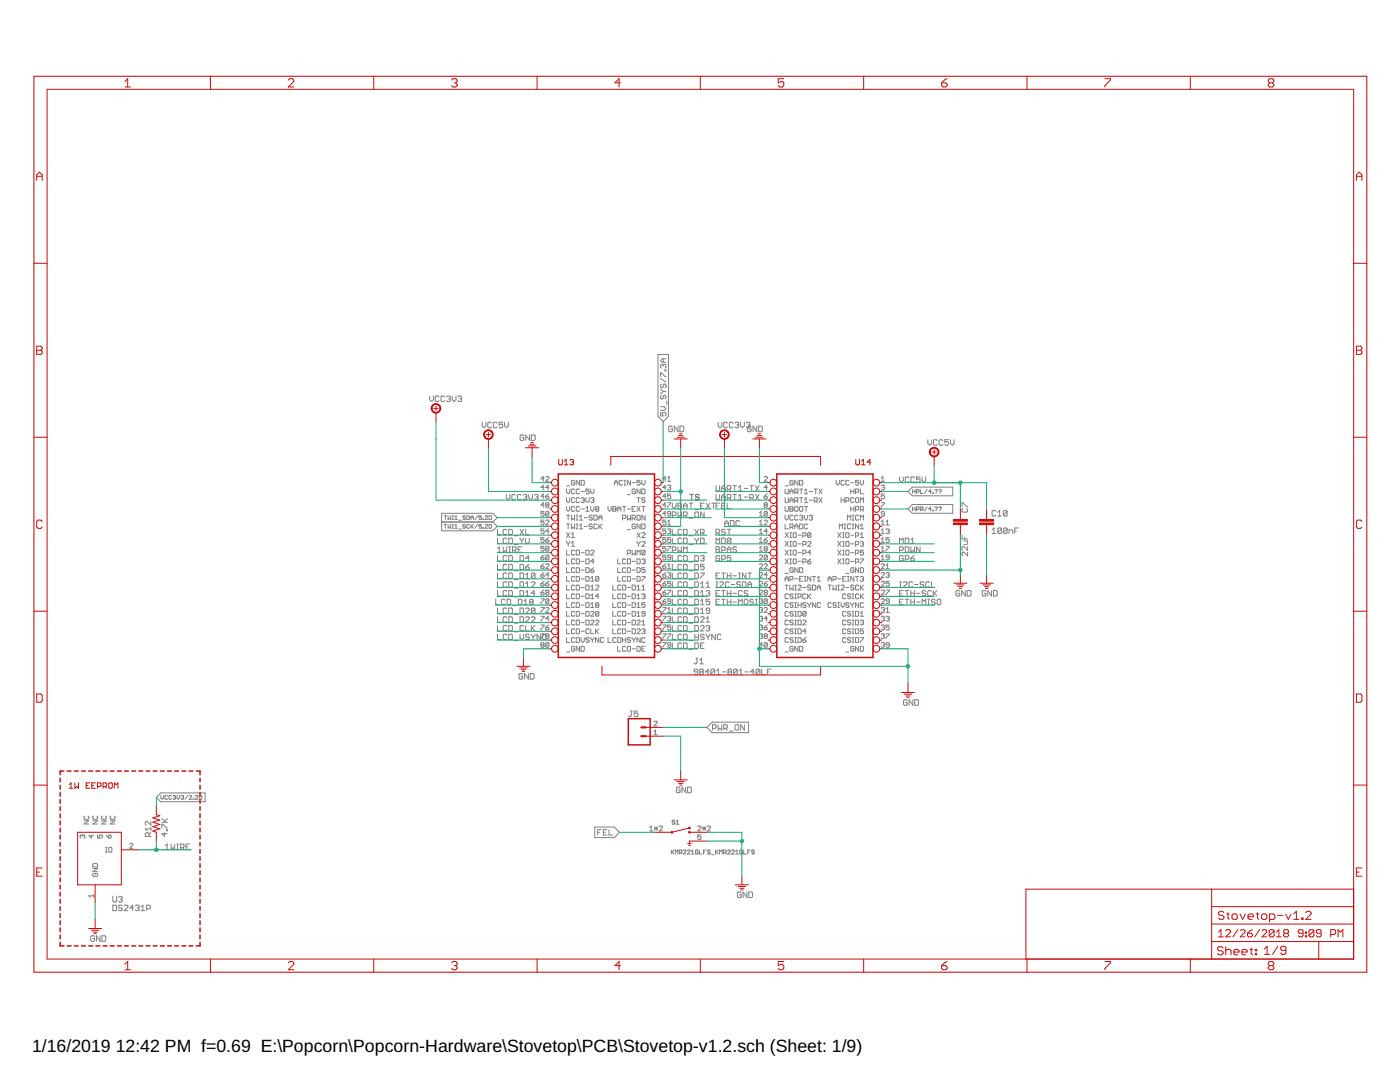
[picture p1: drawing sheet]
<svg xmlns="http://www.w3.org/2000/svg" width="279mm" height="216mm" viewBox="0 0 279 216" stroke-linecap="round" stroke-linejoin="round" font-family="sans-serif">
<defs><g id="words">
<g font-size="3.5">
<text x="6.4" y="209.9">1/16/2019</text>
<text x="23.1" y="209.9">12:42 PM f=0.69 E:\Popcorn\Popcorn-Hardware\Stovetop\PCB\Stovetop-v1.2.sch (Sheet: 1/9)</text>
</g>
</g></defs>
<g fill="none" stroke="#808080" stroke-width=".2">
<path d="M85.7 79v.8l.4 .3 .4-.3v-.8M87.6 79.2l-.2-.2h-.3l-.2 .2v.7l.2 .2h.3l.2-.2M88.8 79.2l-.2-.2h-.4l-.2 .2v.7l.2 .2h.4l.2-.2M89.1 79.2l.2-.2h.4l.2 .2-.2 .4M89.5 79.6h.2M89.7 79.6l.2 .2-.2 .3h-.4l-.2-.2M90.3 79v.8l.3 .3 .4-.3v-.8M91.4 79.2l.2-.2h.3l.2 .2-.2 .4M91.8 79.6h.1M91.9 79.6l.2 .2-.2 .3h-.3l-.2-.2M131.3 70.7h2.1v12.4l-1 1-1.1-1zM131.8 75.1v-.7h.2l.7 .7h.2"/>
<path d="M131.8 77.8l.6 .3M131.8 75.5l1.1 .7M132 76.6l-.2 .2v.4l.2 .2 .4-.2v-.4l.1-.2 .4 .2v.4l-.2 .2M132 78.9l-.2 .2v.3l.2 .2 .4-.2v-.3l.1-.2 .4 .2v.3l-.2 .2M132.4 72.9l.1-.2 .4 .2v.4l-.2 .1M132.4 72.9l-.2-.2-.4 .2v.4l.2 .1M132.4 71.6v.7M132.4 72.9v.2M132.4 78.1l-.6 .4M132.4 78.1h.5M132.7 73.8h.2v.2h-.2zM132.9 71.6h-.7l-.4 .3 .4 .4h.7"/>
<path d="M96.2 84.2v.8l.4 .4 .4-.4v-.8M98.1 84.4l-.2-.2h-.4l-.2 .2v.8l.2 .2h.4l.2-.2M99.2 84.4l-.2-.2h-.3l-.2 .2v.8l.2 .2h.3l.2-.2M100.3 84.2h-.7v.6l.4-.2 .3 .2v.4l-.1 .2h-.4l-.2-.2M100.7 84.2v.8l.4 .4 .4-.4v-.8M101 98.7v.7l.4 .3 .3-.3v-.7M102.9 98.8l-.2-.1h-.4l-.1 .1v.7l.1 .2h.4l.2-.2M104 98.8l-.2-.1h-.3l-.2 .1v.7l.2 .2h.3l.2-.2M104.4 98.8l.2-.1h.3l.2 .1-.2 .4M104.5 87l-.1-.2h-.4l-.2 .2v.7l.2 .2h.4l.1-.2v-.4h-.3M104.8 99.2h.1M104.9 99.2l.2 .2-.2 .3h-.3l-.2-.2"/>
<path d="M105.5 98.7v.7l.4 .3 .4-.3v-.7M105.7 86.8v1.1l-.8-1.1v1.1M106 86.8h.6l.2 .2v.7l-.2 .2h-.6zM106.7 98.8l.1-.1h.4l.2 .1-.2 .4M107 99.2h.2M107.2 99.2l.2 .2-.2 .3h-.4l-.1-.2M108.6 95.5h-.7l.5-.4v.9M108.6 97.3h-.7l.5-.5v1M108.6 99h-.7l.5-.4v.9M108.9 95.2l.2-.1h.3l.1 .1v.2l-.6 .6h.6M108.9 99h.5l.1 .4-.1 .1h-.3l-.2-.1zM109.5 97.3h-.6l.5-.5v1"/>
<path d="M109.5 98.6l-.6 .4M113.1 97.6v.6l.3 .3 .3-.3v-.6M113.1 99.3v.7l.3 .3 .3-.3v-.7M113.1 97h.6M114.7 96l-.2-.2-.5 .2v.6l.2 .2h.3l.2-.2v-.3h-.3M114.7 99.5l-.2-.2h-.3l-.2 .2v.6l.2 .2h.3l.2-.2M114.7 97.7l-.2-.1h-.3l-.2 .1v.7l.2 .1 .5-.1M115.7 99.5l-.2-.2h-.3l-.2 .2v.6l.2 .2h.3l.2-.2M115.7 97.7l-.2-.1h-.3l-.2 .1v.7l.2 .1 .5-.1M115.7 95.8v1l-.7-1v1M116 95.8h.5l.1 .2v.6l-.1 .2h-.5zM116 99.5l.1-.2h.4l.1 .2-.1 .3"/>
<path d="M116 98.1h.6M116.3 99.8h.2M116.5 99.8l.1 .2-.1 .3h-.4l-.1-.2M116.9 99.3v.7l.3 .3 .4-.3v-.7M117.6 97.6h-.7v.5l.3-.2 .4 .2v.3l-.2 .1-.5-.1M117.9 99.5l.1-.2h.4l.1 .2-.1 .3M117.9 97.6v.6l.3 .3 .3-.3v-.6M118.2 99.8h.2M118.4 99.8l.1 .2-.1 .3h-.4l-.1-.2M122.6 96.8v-.6l.4-.4 .3 .4v.6M122.6 96.3h.7M124.2 96l-.1-.2-.5 .2v.6l.2 .2h.3l.1-.2"/>
<path d="M124.6 95.8h.3M124.6 96.8h.3M124.7 95.8v1M125.2 98.7h.6M125.8 95.8v1l-.6-1v1M126.2 96.3h.6M126.8 97.7l-.2-.1h-.3l-.1 .1v.7l.1 .1 .5-.1v-.3h-.3M127.1 99.3h.7M127.4 99.3v1M127.8 95.8h-.7v.5l.3-.1 .4 .1-.2 .5h-.3l-.2-.2M127.8 97.6v.9l-.7-.9v.9M128.1 95.8v.7l.3 .3 .3-.3v-.7"/>
<path d="M128.1 97.6h.5l.1 .1v.7l-.1 .1h-.5zM128.7 99.5l-.1-.2h-.4l-.1 .4 .5 .1 .1 .3-.1 .2h-.4l-.1-.2M131.8 82.3v.7h.6l-.2-.6 .2-.1h.3l.2 .1v.4l-.2 .2M131.8 81.2h.7l.4 .3-.4 .4h-.7M132.9 95.5h-.6l.4-.4v.9M132.9 97.3h-.6l.4-.5v1M132.9 99h-.6l.4-.4v.9M133.1 80v.8M133.2 97l.5-.2 .2 .2-.2 .3M133.2 95.4l.3-.3v.9M133.2 96h.7M133.5 97.3h.2"/>
<path d="M133.7 97.3l.2 .2-.2 .3-.5-.2M133.9 98.6h-.7v.4l.5-.1 .2 .5-.2 .1h-.3l-.2-.1M134.2 85.2l-.2-.2h-.4l-.1 .2v.8l.1 .1h.4l.2-.1v-.4h-.4M135.3 85v1.1l-.7-1.1v1.1M135.7 85h.6l.2 .2v.8l-.2 .1h-.6zM137.7 98.7h.7M138 98.7v1M139.5 98.8l-.2-.1h-.3l-.2 .3 .2 .2h.3l.2 .3-.2 .2h-.3l-.2-.2M142.9 96.9v.9l.2 .2h.3l.2-.2v-.9M142.9 98.7v.8l.2 .2h.3l.2-.2v-.8M143.3 84.2v.8l.4 .4 .4-.4v-.8M144 98v-.7l.4-.4 .3 .4v.7"/>
<path d="M144 99.7v-.7l.4-.3 .3 .3v.7M144 99.2h.7M144 97.5h.7M145.1 99.4h.6l.2-.2v-.4l-.2-.1h-.6v1M145.1 97.6h.6l.2-.1v-.4l-.2-.2h-.6v1.1M145.2 84.4l-.2-.2h-.4l-.2 .2v.8l.2 .2h.4l.2-.2M145.5 97.6l.4 .4M145.5 99.4l.4 .3M146.3 98.7h.7M146.3 96.9h.7M146.3 84.4l-.2-.2h-.3l-.2 .2v.8l.2 .2h.3l.2-.2M146.6 96.9v1.1"/>
<path d="M146.6 98.7v1M146.7 84.4l.2-.2h.3l.2 .2-.2 .4M147.1 84.8h.1M147.2 84.8l.2 .2-.2 .4h-.3l-.2-.2M147.4 97.3l.3-.4v1.1M147.4 99l.3-.3v1M147.4 99.7h.7M147.4 98h.7M147.8 84.2v.8l.4 .4 .3-.4v-.8M148.5 99.2h.7M148.5 97.5h.7M148.9 84.4l.2-.2h.4l.2 .2-.2 .4"/>
<path d="M149.3 84.8h.2M149.5 84.8l.2 .2-.2 .4h-.4l-.2-.2M149.6 99.4h.6l.2-.2v-.4l-.2-.1h-.6v1M149.6 96.9h.8M149.9 85.2l-.2-.2h-.3l-.2 .2v.8l.2 .1h.3l.2-.1v-.4h-.4M150 96.9v1.1M150 99.4l.4 .3M150.8 96.9l.7 1.1M150.8 98.7l.7 1M151 85v1.1l-.7-1.1v1.1M151.4 85h.6l.1 .2v.8l-.1 .1h-.6zM151.5 96.9l-.7 1.1"/>
<path d="M151.5 98.7l-.7 1M152.5 95.2l.2-.1h.3l.1 .1v.2l-.6 .6h.6M152.5 99h.5l.1 .4-.1 .1h-.3l-.2-.1zM153.1 97.3h-.6l.5-.5v1M153.1 98.6l-.6 .4M156.7 97.6v.8l.1 .1 .5-.1v-.8M156.7 99.3v.8l.1 .2h.4l.1-.2v-.8M156.7 97h.6M157.6 98.5v-.6l.4-.3 .3 .3v.6M157.6 99.8h.7M157.6 98.1h.7M158.3 96l-.2-.2-.5 .2v.6l.2 .2h.3l.2-.2v-.3h-.3"/>
<path d="M158.6 98.2h.5l.2-.1v-.4l-.2-.1h-.5v.9M158.6 100h.5l.2-.2v-.3l-.2-.2h-.5v1M158.9 98.2l.4 .3M158.9 100l.4 .3M159.3 95.8v1l-.7-1v1M159.6 95.8h.5l.1 .2v.6l-.1 .2h-.5zM159.6 99.3h.6M159.6 97.6h.6M159.9 97.6v.9M159.9 99.3v1M160.5 97.9l.4-.3v.9M160.5 99.7l.4-.4v1"/>
<path d="M160.5 98.5h.7M161.5 99.8h.6M161.5 98.1h.6M162.5 100h.4l.2-.2v-.3l-.2-.2h-.4v1M162.5 97.6h.6M162.8 97.6v.9M162.8 100l.3 .3M163.4 99.3l.7 1M163.4 97.6l.7 .9M164.1 99.3l-.7 1M164.1 97.6l-.7 .9M166.9 95.8v.7l.3 .3 .3-.3v-.7"/>
<path d="M167.9 99.3v1M167.9 99.8h.6M168.5 96l-.2-.2-.4 .2v.6l.1 .2h.3l.2-.2M168.5 99.3v1M168.8 100h.5l.1-.2-.1-.5h-.5v1M169.4 96l-.1-.2-.5 .2v.6l.2 .2h.3l.1-.2M169.8 96.3h.6M169.8 97.6v.9M169.8 98.1h.6M170.4 99.5l-.2-.2h-.3l-.1 .2v.6l.1 .2h.3l.2-.2M170.4 97.6v.9M170.7 98.2h.5l.2-.1-.2-.5h-.5v.9"/>
<path d="M170.9 99.3h.3l.2 .2v.6l-.2 .2h-.3l-.2-.2v-.6zM171.4 95.8h-.7v.5l.3-.1 .4 .1-.2 .5h-.3l-.2-.2M171.7 95.8v.7l.3 .3 .3-.3v-.7M171.7 97.6v.9h.6M175.9 97l.5-.2 .1 .2-.1 .3M175.9 96h.6M175.9 95.4l.3-.3v.9M176.2 97.3h.2M176.4 97.3l.1 .2-.1 .3-.5-.2M176.5 98.6h-.6v.4l.5-.1 .1 .5-.1 .1h-.4l-.1-.1M179.5 95.2v.7l.4 .3 .4-.3v-.7M181.2 98.1l.9-.9h8v1.7h-8z"/>
<path d="M181.4 95.3l-.2-.1h-.4l-.1 .1v.8l.1 .1h.4l.2-.1M182.1 98.1h.5M182.1 97.7v.7M182.5 95.3l-.2-.1h-.4l-.1 .1v.8l.1 .1h.4l.2-.1M182.6 97.7v.7M182.9 98.2l.5-.1-.1-.4h-.4v.7M183.6 95.2h-.7v.5l.4-.2 .3 .2v.4l-.2 .1h-.3l-.2-.1M183.7 97.7v.7h.5M184 95.2v.7l.4 .3 .3-.3v-.7M185 97.7l-.5 .7M185.2 87.7v.8l.3 .4 .4-.4v-.8M185.8 98.1h-.5l.4-.4v.7"/>
<path d="M186.1 98.3l.2 .1zM186.5 97.8l.2-.1 .3 .1-.2 .4M186.8 98.3v.1M187 87.9l-.1-.2h-.4l-.2 .2v.8l.2 .2h.4l.1-.2M187.3 97.8l.2-.1 .4 .1-.3 .4M187.6 98.3v.1M188.2 87.9l-.2-.2h-.4l-.2 .2v.8l.2 .2h.4l.2-.2M189.3 87.7h-.7v.6l.3-.2 .4 .2v.4l-.2 .2h-.4l-.1-.2M189.7 87.7v.8l.4 .4 .3-.4v-.8M88.1 102.4h10.2l.9 .9-.9 .9 .9 .8-.9 .9h-10.2zM88.1 104.2h10.2M88.6 102.9h.5"/>
<path d="M88.6 104.6h.5M88.9 102.9v.8M88.9 104.6v.8M89.4 102.9v.8l.3-.3 .2 .3v-.8M89.4 104.6v.8l.3-.2 .2 .2v-.8M90.2 102.9h.3M90.2 103.7h.3M90.2 104.6h.3M90.2 105.4h.3M90.4 102.9v.8M90.4 104.6v.8M90.8 103.2l.2-.3v.8"/>
<path d="M90.8 104.9l.2-.3v.8M90.8 103.7h.5M90.8 105.4h.5M91.6 103.8h.5M91.6 105.6h.5M92.9 104.8l-.1-.2-.4 .2 .1 .2 .4 .2-.1 .2-.4-.1M92.9 103l-.1-.1-.4 .1 .1 .3 .4 .1-.1 .3-.4-.2M93.2 102.9l.5 .1-.1 .7h-.4zM93.7 104.8l-.1-.2-.4 .2 .1 .6 .4-.1M94 103.3h.5M94 103.7v-.5l.2-.3 .3 .3v.5M94 104.6v.8"/>
<path d="M94.1 105l.4 .4M94.5 104.6l-.5 .6M95.3 102.9l-.5 .8M95.3 104.6l-.5 .8M96.1 104.6h-.5v.4l.2-.1 .3 .1-.1 .4-.4-.1M96.1 102.9h-.5v.4l.2-.1 .3 .1-.1 .4-.4-.2M96.4 103.5l.1 .2zM96.4 105.3l.1 .1zM96.8 103l.1-.1 .4 .1-.5 .7h.5M96.8 104.8l.1-.2 .4 .2-.5 .6h.5M97.6 102.9l.5 .1-.1 .7h-.4zM97.6 104.6l.5 .2-.1 .6h-.4z"/>
<path d="M98.9 119.6v1.1h.8M99.3 107.4v1.1h.7M99.3 110.2h.7M99.3 110.8v1.2h.7M99.3 117.8v1.1h.7M99.3 116.1v1.1h.7M99.3 112.6v1.1h.7M99.3 105.6v1.1h.7M99.3 114.3v1.1h.7M99.3 109.5l.4-.4v1.1M100.4 109.1v1.1l.4-.4 .3 .4v-1.1M100.8 119.8l-.2-.2h-.4l-.1 .2v.7l.1 .2h.4l.2-.2"/>
<path d="M101.1 118l-.1-.2h-.4l-.2 .2v.7l.2 .2h.4l.1-.2M101.1 112.8l-.1-.2h-.4l-.2 .2v.7l.2 .2h.4l.1-.2M101.1 107.5l-.1-.1h-.4l-.2 .1v.8l.2 .2h.4l.1-.2M101.1 116.3l-.1-.2h-.4l-.2 .2v.7l.2 .2h.4l.1-.2M101.1 111l-.1-.2h-.4l-.2 .2v.8l.2 .2h.4l.1-.2M101.1 105.8l-.1-.2h-.4l-.2 .2v.7l.2 .2h.4l.1-.2M101.1 114.5l-.1-.2h-.4l-.2 .2v.8l.2 .1h.4l.1-.1M101.2 119.6h.5l.2 .2v.7l-.2 .2h-.5zM101.5 107.4h.6l.2 .1v.8l-.2 .2h-.6zM101.5 116.1h.6l.2 .2v.7l-.2 .2h-.6zM101.5 112.6h.6l.2 .2v.7l-.2 .2h-.6zM101.5 109.1h.4"/>
<path d="M101.5 110.2h.4M101.5 110.8h.6l.2 .2v.8l-.2 .2h-.6zM101.5 117.8h.6l.2 .2v.7l-.2 .2h-.6zM101.5 105.6h.6l.2 .2v.7l-.2 .2h-.6zM101.5 114.3h.6l.2 .2v.8l-.2 .1h-.6zM101.7 109.1v1.1M102.3 109.8h.5l.2-.1v-.4l-.2-.2h-.5v1.1M102.7 113.9h.7M102.7 112.1h.7M102.7 115.6h.7M102.7 119.1h.7M102.7 117.3h.7"/>
<path d="M102.7 109.8l.3 .4M102.7 106.9h.7M102.7 108.6h.7M103.4 109.7h.4M103.4 119.6h.6l.2 .2v.7l-.2 .2h-.6zM103.8 107.4l.3 .5M103.8 110.8h.5l.2 .2v.8l-.2 .2h-.5zM103.8 112.6h.5l.2 .2v.7l-.2 .2h-.5zM103.8 114.3h.5l.2 .2v.8l-.2 .1h-.5zM103.8 116.1h.5l.2 .2v.7l-.2 .2h-.5zM103.8 117.8h.5l.2 .2v.7l-.2 .2h-.5zM103.8 105.6l.7 1.1"/>
<path d="M104.1 109.1h-.7v1.1h.7M104.1 107.9v.6M104.5 107.4l-.4 .5M104.5 105.6l-.7 1.1M104.6 120l.3-.4v1.1M104.9 105.6v1.1h.7M104.9 107.4v.9l.2 .2h.4l.1-.2v-.9M104.9 113.1h.6l.1 .4-.1 .2h-.4l-.2-.2zM104.9 114.7l.4-.4v1.1M104.9 118.9h.7M104.9 117.2h.7M104.9 115.4h.7"/>
<path d="M104.9 116.5l.4-.4v1.1M104.9 118.2l.4-.4v1.1M105.6 111.4h-.7l.6-.6v1.2M105.6 112.6l-.7 .5M106 116.3l.2-.2h.4l.2 .2v.2l-.8 .7h.8M106.8 114.5l-.2-.2h-.4l-.2 .2v.8M106.8 118.4h-.8l.6-.6v1.1M106.8 114.5v.8l-.2 .1h-.4l-.2-.1M106.8 114.5l-.8 .8M107.9 114.7h.5l.2 .4-.5 .1zM107.9 118.2h.5l.2 .3-.2 .2h-.3zM107.9 119.5h.7l-.7 .9"/>
<path d="M107.9 111.3h.5l.2 .3-.5 .1zM107.9 113h.5l.2 .3-.2 .2h-.3zM107.9 116.5h.5l.2 .3-.2 .2h-.3zM108.6 102h-.7v.5l.5-.1 .2 .1v.3l-.2 .2-.5-.2M108.6 107.3h-.7v.5l.5-.2 .2 .2v.3l-.2 .1h-.3l-.2-.1M108.6 105.5h-.7v.5l.5-.1 .2 .1v.3l-.2 .2-.5-.2M108.6 100.8h-.7l.5-.5v1M108.6 103.8h-.7v.5l.5-.2 .2 .2v.3l-.2 .2h-.3l-.2-.2M108.6 109h-.7v.5l.4-.2 .3 .2v.3l-.2 .2h-.3l-.2-.2M108.6 110.8l-.7 .5M108.6 112.5l-.7 .5M108.6 114.3l-.7 .4"/>
<path d="M108.6 116l-.7 .5M108.6 117.8l-.7 .4M108.9 107.8h.5l.1 .3-.1 .1h-.3l-.2-.1zM108.9 116.5h.5l.1 .3-.1 .2h-.3l-.2-.2zM108.9 103.9l.2-.1h.3l.1 .1-.6 .9h.6M108.9 112.7l.2-.2h.3l.1 .2-.6 .8h.6M109.1 118.2l-.2 .2 .2 .3h.3l.1-.2-.1-.3M109.1 118.2l-.2-.1 .2-.3 .4 .1-.1 .3M109.1 118.2h.3M109.1 100.8l-.2-.2 .2-.3 .4 .2-.1 .3M109.1 100.8l-.2 .1 .2 .4h.3l.1-.2-.1-.3M109.1 109.5l-.2-.2 .2-.3 .4 .2-.1 .3"/>
<path d="M109.1 109.5l-.2 .2 .2 .3h.3l.1-.2-.1-.3M109.1 109.5h.3M109.1 100.8h.3M109.5 102.2v.6l-.1 .2-.5-.2M109.5 114.7h-.6l.5-.4v.9M109.5 119.7l-.1-.2h-.3l-.2 .2v.6M109.5 119.7v.6l-.1 .1-.5-.1M109.5 102.2l-.1-.2h-.3l-.2 .2v.6M109.5 110.9l-.1-.1h-.3l-.2 .1v.7M109.5 110.9v.7l-.1 .1-.5-.1M109.5 110.9l-.6 .7M109.5 106h-.6l.5-.5v1"/>
<path d="M109.5 116l-.6 .5M109.5 119.7l-.6 .6M109.5 102.2l-.6 .6M109.5 107.3l-.6 .5M113.1 115v1h.6M113.1 113.3v.9h.6M113.1 118.5v1h.6M113.1 116.8v.9h.6M113.1 101.1v.6l.3 .3 .3-.3v-.6M113.1 108l.3 .5M113.1 109.8v.9h.6M113.1 111.5v1h.6"/>
<path d="M113.1 104.6h.6M113.1 102.8h.6M113.1 106.3l.6 1M113.4 102.8v1M113.4 104.6v.9M113.4 108.5v.5M113.7 108l-.3 .5M113.7 106.3l-.6 1M114 102.8v1l.4-.4 .3 .4v-1M114 104.6v.9l.4-.3 .3 .3v-.9M114 109h.7M114 106.6l.4-.3v1"/>
<path d="M114 108.4l.4-.4v1M114 107.3h.7M114.7 101.2l-.2-.1-.5 .1v.7l.2 .1 .5-.1M114.7 115.2l-.2-.2h-.3l-.2 .2v.6l.2 .2 .5-.2M114.7 113.4l-.2-.1-.5 .1v.7l.2 .1h.3l.2-.1M114.7 118.7l-.2-.2-.5 .2v.6l.2 .2 .5-.2M114.7 116.9l-.2-.1h-.3l-.2 .1v.7l.2 .1h.3l.2-.1M114.7 109.9l-.2-.1-.5 .1v.7l.2 .1 .5-.1M114.7 111.7l-.2-.2h-.3l-.2 .2v.6l.2 .2h.3l.2-.2M115 111.5h.5l.2 .2v.6l-.2 .2h-.5zM115 115h.5l.2 .2v.6l-.2 .2h-.5zM115 113.3h.5l.2 .1v.7l-.2 .1h-.5z"/>
<path d="M115 118.5h.5l.2 .2v.6l-.2 .2h-.5zM115 116.8h.5l.2 .1v.7l-.2 .1h-.5zM115 109.8h.5l.2 .1v.7l-.2 .1h-.5zM115 105.5h.3M115 104.6h.3M115 103.8h.3M115 102.8h.3M115.2 102.8v1M115.2 104.6v.9M115.7 101.2l-.2-.1-.5 .1v.7l.2 .1 .5-.1M115.7 103.1l.3-.3v1M115.7 104.9l.3-.3v.9"/>
<path d="M115.7 105.5h.6M115.7 103.8h.6M116 115.5h.6M116 119h.6M116 101.6h.6M116 110.3h.6M116 112h.6M116 113.7h.6M116 117.2h.6M116.6 105h.6M116.6 103.3h.6M116.9 115h.5l.2 .2v.6l-.2 .2h-.5z"/>
<path d="M116.9 113.3h.5l.2 .1v.7l-.2 .1h-.5zM116.9 118.5h.5l.2 .2v.6l-.2 .2h-.5zM116.9 116.8h.5l.2 .1v.7l-.2 .1h-.5zM116.9 109.8h.5l.2 .1v.7l-.2 .1h-.5zM116.9 111.5h.5l.2 .2v.6l-.2 .2h-.5zM116.9 102h.7M116.9 101.4l.3-.3v.9M117.9 116h.6M117.9 113.7h.5l.1 .4-.1 .1h-.4zM117.9 119.5h.6M117.9 117.7h.6M117.9 101.1v.6l.3 .3 .3-.3v-.6"/>
<path d="M117.9 109.9l.1-.1 .5 .1v.2l-.6 .6h.6M117.9 115.3l.3-.3v1M117.9 117.1l.3-.3v.9M117.9 118.8l.3-.3v1M118.2 104.7l-.5-.1-.1 .3 .4 .1 .2 .3-.2 .2h-.3l-.1-.2M118.2 103l-.2-.2h-.3l-.1 .3 .1 .2h.3l.2 .3-.2 .2h-.3l-.1-.2M118.5 102.8h.5l.2 .2v.6l-.2 .2h-.5zM118.5 112h-.6l.5-.5v1M118.5 113.3l-.6 .4M118.9 116.9l.1-.1h.3l.2 .1v.2l-.6 .6h.6M119 101.6l-.1-.2 .1-.3 .5 .1-.2 .4M119 101.6h.3"/>
<path d="M119 101.6l-.1 .1 .1 .3 .5-.1-.2-.3M119.2 104.7l-.2-.1-.5 .1v.6l.2 .2h.3l.2-.2M119.5 115.2l-.2-.2h-.3l-.1 .2v.6M119.5 115.2v.6l-.2 .2-.4-.2M119.5 119h-.6l.4-.5v1M119.5 103.8v-.7l.3-.3 .3 .3v.7M119.5 104.6v.9M119.5 115.2l-.6 .6M119.5 103.3h.6M119.7 105l.4 .5M120.1 104.6l-.6 .6M121.3 101.1v.6l.4 .3 .3-.3v-.6"/>
<path d="M122.3 101.1h.5l.2 .1-.2 .4 .2 .3-.2 .1h-.5zM122.3 118.5v1h.7M122.3 116.8v.9h.7M122.3 101.6h.5M123.3 102v-.6l.3-.3 .3 .3v.6M123.3 111.5v1h.6M123.3 113.3v.9h.6M123.3 115v1h.6M123.3 101.6h.6M123.9 116.9l-.1-.1h-.4l-.1 .1v.7l.1 .1h.4l.1-.1M123.9 118.7l-.1-.2-.5 .2v.6l.1 .2 .5-.2M124.2 101.1h.7"/>
<path d="M124.2 118.5h.5l.2 .2v.6l-.2 .2h-.5zM124.2 116.8h.5l.2 .1v.7l-.2 .1h-.5zM124.2 103.4h.5l.2-.1v-.3l-.2-.2h-.5v1M124.6 101.1v.9M124.9 111.7l-.2-.2h-.3l-.2 .2v.6l.2 .2h.3l.2-.2M124.9 115.2l-.2-.2h-.3l-.2 .2v.6l.2 .2 .5-.2M124.9 113.4l-.2-.1-.5 .1v.7l.2 .1h.3l.2-.1M125.2 102.8v1l.3-.4 .3 .4v-1M125.2 110.4h.5l.1-.5-.1-.1h-.5v.9M125.2 111.5h.5l.1 .2v.6l-.1 .2h-.5zM125.2 113.3h.5l.1 .1v.7l-.1 .1h-.5zM125.2 115h.5l.1 .2v.6l-.1 .2h-.5z"/>
<path d="M125.2 119h.6M125.2 101.6h.6M125.2 117.2h.6M125.2 105.7h.6M126.2 115.5h.6M126.2 118.5h.4l.2 .2v.6l-.2 .2h-.4zM126.2 116.8h.4l.2 .1v.7l-.2 .1h-.4zM126.2 101.6h.3M126.2 112h.6M126.2 113.7h.6M126.2 103.4h.4l.2-.1v-.3l-.2-.2h-.4v1M126.2 109.8v.9l.3-.3 .3 .3v-.9"/>
<path d="M126.5 103.4l.3 .4M126.8 101.1h-.6v.9h.6M126.8 104.7l-.2-.1-.4 .1v.6l.1 .2h.3l.2-.2v-.3h-.3M127.1 108l.3 .5M127.1 110.7v-.9l.3 .3 .4-.3v.9M127.1 111.5h.5l.2 .2v.6l-.2 .2h-.5zM127.1 113.3h.5l.2 .1v.7l-.2 .1h-.5zM127.1 115h.5l.2 .2v.6l-.2 .2h-.5zM127.1 119.5h.7M127.1 117.7h.7M127.1 117.1l.3-.3v.9M127.1 118.8l.3-.3v1"/>
<path d="M127.1 101.1l.7 .9M127.1 106.3l.7 1M127.3 102.8h.3l.2 .2v.6l-.2 .2h-.3l-.2-.2v-.6zM127.4 108.5v.5M127.8 104.6v.9l-.7-.9v.9M127.8 108l-.4 .5M127.8 101.1l-.7 .9M127.8 106.3l-.7 1M128.1 101.1h.6M128.1 104.6h.5l.1 .1v.6l-.1 .2h-.5zM128.1 115h.6l-.6 1M128.1 106.5l.1-.2h.4l.1 .2-.6 .8h.6"/>
<path d="M128.1 108.2l.1-.2h.4l.1 .2v.2l-.6 .6h.6M128.1 111.7l.1-.2h.4l.1 .2-.1 .3M128.1 118.7l.5-.2 .1 .2-.1 .3M128.1 117.7h.6M128.1 117.1l.3-.3v.9M128.4 119h.2M128.4 112h.2M128.4 101.1v.9M128.6 112l.1 .2-.1 .3h-.4l-.1-.2M128.6 119l.1 .1-.1 .4-.5-.2M128.7 102.8v1l-.6-1v1M128.7 109.9l-.1-.1-.5 .1v.7"/>
<path d="M128.7 113.3h-.6v.4l.3-.1 .3 .1v.4l-.1 .1h-.4l-.1-.1M128.7 109.9v.7l-.1 .1-.5-.1M128.7 109.9l-.6 .7M132.3 118.2h.4l.2 .3-.2 .2h-.3zM132.3 114.7h.4l.2 .4-.5 .1zM132.3 120h.4l.2 .3-.5 .1zM132.3 113h.4l.2 .3-.2 .2h-.3zM132.3 116.5h.4l.2 .3-.2 .2h-.3zM132.9 107.3h-.6v.5l.4-.2 .2 .2v.3l-.2 .1h-.3l-.1-.1M132.9 105.5h-.6v.5l.4-.1 .2 .1v.3l-.2 .2-.4-.2M132.9 100.8h-.6l.4-.5v1M132.9 102.5h-.6l.4-.5v1"/>
<path d="M132.9 110.8h-.6v.5l.4-.2 .2 .2v.3l-.2 .1-.4-.1M132.9 109h-.6v.5l.3-.2 .3 .2v.3l-.2 .2h-.3l-.1-.2M132.9 103.8h-.6v.5l.4-.2 .2 .2v.3l-.2 .2h-.3l-.1-.2M132.9 112.5l-.6 .5M132.9 114.3l-.6 .4M132.9 116l-.6 .5M132.9 117.8l-.6 .4M132.9 119.5l-.6 .5M133.2 100.3h.7l-.7 1M133.2 104.1l.3-.3v1M133.2 112.8l.3-.3v1M133.2 114.4l.5-.1 .2 .1-.2 .3"/>
<path d="M133.2 117.8h.7l-.7 .9M133.2 109h.7l-.7 1M133.2 105.7l.5-.2 .2 .2-.2 .3M133.2 113.5h.7M133.2 104.8h.7M133.5 114.7h.2M133.5 106h.2M133.7 106l.2 .2-.2 .3-.5-.2M133.7 114.7l.2 .2-.2 .3-.5-.1M133.9 107.3h-.7v.5l.5-.2 .2 .5-.2 .1h-.3l-.2-.1M133.9 120h-.5l-.2-.2 .2-.3h.3l.2 .2v.6l-.2 .1-.5-.1M133.9 102.5h-.5l-.2-.1 .2-.4h.3l.2 .2v.6l-.2 .2-.5-.2"/>
<path d="M133.9 111.3h-.5l-.2-.2 .2-.3h.3l.2 .1v.7l-.2 .1-.5-.1M133.9 116h-.7v.5l.5-.2 .2 .5-.2 .2h-.3l-.2-.2M134.2 100.4v.7l.3 .4 .4-.4v-.7M134.2 109.8h.5l.2-.1v-.4l-.2-.2h-.5v1.1M134.2 102.9h.5l.2-.2v-.4l-.2-.1h-.5v1M134.2 107.4v1.1h.7M134.2 110.8v1.2h.7M134.2 117.8v1.1h.7M134.2 119.6v1.1h.7M134.2 116.1v1.1h.7M134.2 105.6v1.1h.7M134.2 112.6v1.1h.7"/>
<path d="M134.2 114.3v1.1h.7M135.3 100.4h.5l.2 .2-.2 .3 .2 .4-.2 .2h-.5zM135.3 102.2v1l.4-.3 .3 .3v-1M135.3 109.1v1.1l.4-.4 .3 .4v-1.1M135.3 100.9h.5M136 105.8l-.2-.2h-.3l-.2 .2v.7l.2 .2h.3l.2-.2M136 107.5l-.2-.1h-.3l-.2 .1v.8l.2 .2h.3l.2-.2M136 111l-.2-.2h-.3l-.2 .2v.8l.2 .2h.3l.2-.2M136 112.8l-.2-.2h-.3l-.2 .2v.7l.2 .2h.3l.2-.2M136 114.5l-.2-.2h-.3l-.2 .2v.8l.2 .1h.3l.2-.1M136 116.3l-.2-.2h-.3l-.2 .2v.7l.2 .2h.3l.2-.2M136 118l-.2-.2h-.3l-.2 .2v.7l.2 .2h.3l.2-.2"/>
<path d="M136 119.8l-.2-.2h-.3l-.2 .2v.7l.2 .2h.3l.2-.2M136.4 107.4h.6l.1 .1v.8l-.1 .2h-.6zM136.4 101.5v-.7l.4-.4 .3 .4v.7M136.4 110.8h.6l.1 .2v.8l-.1 .2h-.6zM136.4 117.8h.6l.1 .2v.7l-.1 .2h-.6zM136.4 119.6h.6l.1 .2v.7l-.1 .2h-.6zM136.4 116.1h.6l.1 .2v.7l-.1 .2h-.6zM136.4 112.6h.6l.1 .2v.7l-.1 .2h-.6zM136.4 102.9h.6l.1-.2v-.4l-.1-.1h-.6v1M136.4 105.6h.6l.1 .2v.7l-.1 .2h-.6zM136.4 110.2v-1.1l.4 .4 .3-.4v1.1M136.4 114.3h.6l.1 .2v.8l-.1 .1h-.6z"/>
<path d="M136.4 100.9h.7M136.8 102.9l.3 .3M137.5 113.9h.8M137.5 112.1h.8M137.5 115.6h.8M137.5 119.1h.8M137.5 117.3h.8M137.5 106.9h.8M137.5 108.6h.8M137.5 100.4h.8M137.5 103.4h.8M137.9 100.4v1.1"/>
<path d="M138.7 101.7h.7M138.7 112.6h.5l.2 .2v.7l-.2 .2h-.5zM138.7 114.3h.5l.2 .2v.8l-.2 .1h-.5zM138.7 110.8h.5l.2 .2v.8l-.2 .2h-.5zM138.7 117.8h.5l.2 .2v.7l-.2 .2h-.5zM138.7 119.6h.5l.2 .2v.7l-.2 .2h-.5zM138.7 116.1h.5l.2 .2v.7l-.2 .2h-.5zM138.7 102.3l.2-.1h.3l.2 .1v.7l-.2 .2h-.3l-.2-.2zM138.7 107.4l.3 .5M138.7 105.6l.7 1.1M139 107.9v.6M139.4 107.4l-.4 .5"/>
<path d="M139.4 105.6l-.7 1.1M139.8 106.3h.5l.2-.1v-.4l-.2-.2h-.5v1.1M139.8 107.4h.5l.2 .1v.8l-.2 .2h-.5zM139.8 111l.2-.2h.3l.2 .2-.2 .4M139.8 114.3h.7v.2l-.7 .8v.1M139.8 118.9h.7M139.8 117.2h.7M139.8 116.5l.4-.4v1.1M139.8 118.2l.4-.4v1.1M139.8 120l.4-.4v1.1M139.8 100.9h.4M140.2 106.3l.3 .4"/>
<path d="M140.2 111.4h.1M140.3 111.4l.2 .2-.2 .4h-.3l-.2-.2M140.5 102.2v1l-.7-1v1M140.5 112.6h-.7v.5l.4-.1 .3 .1v.4l-.2 .2h-.3l-.2-.2M140.5 100.4h-.7v1.1h.7M140.9 116.5l.4-.4v1.1M140.9 118l.2-.2h.4l.1 .2-.1 .4M140.9 117.2h.7M140.9 100.4l.7 1.1M141.3 118.4h.2M141.5 118.4l.1 .2-.1 .3h-.4l-.2-.2M141.6 119.6h-.7v.5l.4-.1 .3 .1v.4l-.1 .2h-.4l-.2-.2"/>
<path d="M141.6 100.4l-.7 1.1M142 100.4h.8M142.4 100.4v1.1M142.9 106.4h.5l.2-.2v-.4l-.2-.2h-.5v1.1M142.9 118.4h.4M142.9 108.5v-1.1l.4 .3 .3-.3v1.1M142.9 109.1h.5l.2 .2-.2 .4 .2 .3-.2 .2h-.5zM142.9 109.7h.5M142.9 117.2h.4M142.9 116.1h.4M142.9 114.9h.4M142.9 100.9h.4"/>
<path d="M143.1 116.1v1.1M143.3 106.4l.3 .3M143.6 111l-.2-.2h-.3l-.2 .2v.8l.2 .2h.3l.2-.2v-.4h-.3M143.6 100.4h-.7v1.1M143.6 114.3h-.7v1.1h.7M143.6 117.8h-.7v1.1h.7M143.6 119.6h-.7v1.1h.7M143.6 116.3l.2-.2h.4l.2 .2v.2l-.8 .7h.8M144 107.4h.6l.1 .1v.8l-.1 .2h-.6zM144 109.8h.6l.1-.1v-.4l-.1-.2h-.6v1.1M144 111.6h.6l.1-.2v-.4l-.1-.2h-.6v1.2M144 117.8h.7"/>
<path d="M144 119.6h.7M144 114.3h.7M144 100.9h.4M144.4 114.3v1.1M144.4 117.8v1.1M144.4 119.6v1.1M144.6 105v-.8l.4-.3 .4 .3v.8M144.6 104.4h.8M144.7 100.4h-.7v1.1h.7M144.7 105.8l-.1-.2h-.4l-.2 .2 .2 .4h.4l.1 .2-.1 .3h-.4l-.2-.2M145.1 105.6h.8M145.1 118.4h.8"/>
<path d="M145.1 110.2v-.7l.4-.4 .4 .4v.7M145.1 109.7h.8M145.1 100.4v1.1h.8M145.1 114.3v1.1M145.1 117.8v1.1M145.1 119.6v1.1M145.1 114.9h.8M145.5 116.3l-.2-.2h-.4l-.1 .2v.7l.1 .2h.4l.2-.2M145.5 105.6v1.1M145.8 103.9h.5l.2 .2v.7l-.2 .2h-.5zM145.9 110.8h-.8v.6l.4-.2 .4 .2v.4l-.2 .2h-.4l-.2-.2M145.9 107.5v.8l-.2 .2h-.4l-.2-.2"/>
<path d="M145.9 107.5l-.2-.1h-.4l-.2 .1v.8M145.9 107.5l-.8 .8M145.9 114.3v1.1M145.9 117.8v1.1M145.9 119.6v1.1M145.9 116.6h.7M146.3 118.4h.7M146.3 114.9h.7M147 109.3l-.2-.2h-.3l-.2 .4 .2 .2h.3l.2 .3-.2 .2h-.3l-.2-.2M147.4 115.4h.3M147.4 114.3h.3M147.6 114.3v1.1"/>
<path d="M147.6 104.1l-.2-.2h-.3l-.2 .2v.7l.2 .2h.3l.2-.2M147.7 116.3l-.1-.2h-.4l-.2 .2 .2 .3h.4l.1 .2-.1 .4h-.4l-.2-.2M148.1 118l-.2-.2h-.3l-.2 .2v.7l.2 .2h.3l.2-.2M148.1 116.1h.6l.2 .2v.7l-.2 .2h-.6zM148.7 119.6h.4l.1 .2v.7l-.1 .2h-.4l-.2-.2v-.7zM148.9 114.3v1.1l-.8-1.1v1.1M149.2 118l-.1-.2h-.4l-.2 .4 .2 .2h.4l.1 .3-.1 .2h-.4l-.2-.2M149.3 116.6h.7M149.3 117.2v-.7l.3-.4 .4 .4v.7M149.3 114.3h.7M149.6 114.3v1.1M150.4 119.8l-.2-.2h-.4l-.2 .4 .2 .1h.4l.2 .4-.2 .2h-.4l-.2-.2"/>
<path d="M150.8 119.6h.3M150.9 119.6v1.1M151.6 106.5h.6M151.6 103h.6M151.6 119.7l.1-.2h.3l.2 .2-.2 .3M151.6 114.4l.1-.1 .5 .1v.2l-.6 .6h.6M151.6 110.9l.1-.1h.3l.2 .1-.6 .8h.6M151.6 112.7l.1-.2h.3l.2 .2-.6 .8h.6M151.6 116.2l.1-.2h.3l.2 .2-.6 .8h.6M151.6 117.9l.1-.1 .5 .1v.2l-.6 .6h.6M151.6 110h.6M151.6 104.1l.3-.3v1"/>
<path d="M151.6 102.4l.3-.4v1M151.6 105.9l.3-.4v1M151.6 107.6l.3-.3v.9M151.6 109.3l.3-.3v1M151.6 104.8h.6M151.6 108.2h.6M151.9 120h.1M152 120l.2 .1-.2 .3-.4-.1M152.5 103.9l.2-.1h.3l.1 .1-.6 .9h.6M152.5 107.8h.5l.1 .3-.1 .1h-.3l-.2-.1zM152.5 112.7l.2-.2h.3l.1 .2-.6 .8h.6M152.5 116.5h.5l.1 .3-.1 .2h-.3l-.2-.2z"/>
<path d="M152.7 100.8l-.2-.2 .2-.3 .4 .2-.1 .3M152.7 100.8l-.2 .1 .2 .4h.3l.1-.2-.1-.3M152.7 109.5l-.2-.2 .2-.3 .4 .2-.1 .3M152.7 109.5l-.2 .2 .2 .3h.3l.1-.2-.1-.3M152.7 118.2l-.2-.1 .2-.3 .4 .1-.1 .3M152.7 118.2l-.2 .2 .2 .3h.3l.1-.2-.1-.3M152.7 118.2h.3M152.7 109.5h.3M152.7 100.8h.3M153.1 102.2v.6l-.1 .2-.5-.2M153.1 110.9v.7l-.1 .1-.5-.1M153.1 119.7v.6l-.1 .1-.5-.1"/>
<path d="M153.1 106h-.6l.5-.5v1M153.1 114.7h-.6l.5-.4v.9M153.1 102.2l-.1-.2h-.3l-.2 .2v.6M153.1 110.9l-.1-.1h-.3l-.2 .1v.7M153.1 119.7l-.1-.2h-.3l-.2 .2v.6M153.1 119.7l-.6 .6M153.1 116l-.6 .5M153.1 102.2l-.6 .6M153.1 107.3l-.6 .5M153.1 110.9l-.6 .7M156.7 101.1v.8l.1 .1 .5-.1v-.8M156.7 102.8v.6l.3 .4 .3-.4v-.6"/>
<path d="M156.7 104.6v.9h.6M156.7 116v-.7l.3-.3 .3 .3v.7M156.7 115.5h.6M156.7 116.8h.6M156.7 106.3l.6 1M156.7 108l.6 1M156.7 109.8l.6 .9M156.7 111.5l.6 1M156.7 114.4h.6M157 116.8v.9M157.3 118.7l-.1-.2-.5 .2v.6l.1 .2 .5-.2M157.3 106.3l-.6 1"/>
<path d="M157.3 108l-.6 1M157.3 109.8l-.6 .9M157.3 111.5l-.6 1M157.6 101.1h.5l.2 .1-.2 .4 .2 .3-.2 .1h-.5zM157.6 100.3v-.6l.4-.4 .3 .4v.6M157.6 105.2h.5l.2-.5-.2-.1h-.5v.9M157.6 115.7h.5l.2-.2-.2-.5h-.5v1M157.6 116.8v.9l.4-.3 .3 .3v-.9M157.6 101.6h.5M157.6 110.7h.4M157.6 109.8h.4M157.6 109h.4"/>
<path d="M157.6 112.5h.4M157.6 111.5h.4M157.6 107.3h.4M157.6 106.3h.4M157.6 108h.4M157.8 106.3v1M157.8 108v1M157.8 109.8v.9M157.8 111.5v1M158 105.2l.3 .3M158.3 103l-.2-.2h-.3l-.2 .2v.6l.2 .2h.3l.2-.2M158.3 113.4l-.2-.1-.5 .1v.7l.2 .1h.3l.2-.1v-.4h-.3"/>
<path d="M158.3 118.7l-.2-.2-.5 .2 .2 .3h.3l.2 .1-.2 .4-.5-.2M158.3 109.9l.2-.1 .4 .1v.7l-.1 .1-.5-.1zM158.5 106.3h.3l.1 .2v.6l-.1 .2-.5-.2v-.6zM158.5 108h.3l.1 .2v.6l-.1 .2h-.3l-.2-.2v-.6zM158.5 111.5h.3l.1 .2v.6l-.1 .2h-.3l-.2-.2v-.6zM158.6 101.2l.2-.1 .5 .1v.7l-.2 .1-.5-.1zM158.6 115.5h.7M158.6 118.5h.3M158.6 119.5h.3M158.6 117.7h.3M158.6 105.5v-.6l.3-.3 .4 .3v.6M158.6 116.8h.3"/>
<path d="M158.6 105h.7M158.8 116.8v.9M158.8 118.5v1M159.3 119.1h.4l.2-.1v-.3l-.2-.2h-.4v1M159.3 116.9l.1-.1h.3l.2 .1v.2l-.6 .6h.6M159.3 113.3v.9l-.7-.9v.9M159.3 110.3h.6M159.3 112h.6M159.3 103l-.2-.2h-.3l-.2 .2v.6l.2 .2h.3l.2-.2M159.3 106.8h.6M159.3 108.5h.6M159.6 101.2l.1-.1 .5 .1v.7l-.1 .1-.5-.1z"/>
<path d="M159.6 115.5h.3M159.6 104.6h.5l.1 .1v.6l-.1 .2h-.5zM159.6 113.3h.5l.1 .1v.7l-.1 .1h-.5zM159.6 103l.1-.2h.4l.1 .2-.1 .3M159.9 103.3h.2M160.1 103.3l.1 .1-.1 .4h-.4l-.1-.2M160.2 108.7h.5l.2-.2v-.3l-.2-.2h-.5v1M160.2 115h-.6v1h.6M160.2 106.9h.5l.2-.1v-.3l-.2-.2h-.5v1M160.2 110.4h.5l.2-.1v-.4l-.2-.1h-.5v.9M160.2 112.2h.5l.2-.2v-.3l-.2-.2h-.5v1M160.2 117.2h.7"/>
<path d="M160.5 101.1h.7M160.5 115h.4M160.5 116h.4M160.5 102.8v.6l.4 .4 .3-.4v-.6M160.5 100.3h.7M160.7 115v1M160.9 118.7l-.2-.2-.5 .2v.6l.2 .2 .5-.2M160.9 101.1v.9M161.2 112h.5l.1 .3-.1 .2h-.4zM161.2 118.5v1M161.2 108.2l.1-.2h.4l.1 .2v.2l-.6 .6h.6M161.2 104.7l-.2-.1-.5 .1v.6l.2 .2h.3l.2-.2"/>
<path d="M161.3 119l.5 .5M161.5 103l.2-.2h.3l.1 .2-.1 .3M161.8 106.5l-.1-.2h-.4l-.1 .2v.6M161.8 115v1l-.6-1v1M161.8 116.9l-.1-.1h-.4l-.1 .3 .5 .1 .1 .4-.1 .1h-.4l-.1-.1M161.8 106.5v.6l-.1 .2-.5-.2M161.8 118.5l-.6 .6M161.8 110.3h-.6l.5-.5v.9M161.8 103.3h.2M161.8 106.5l-.6 .6M161.8 111.5l-.6 .5M162 103.3l.1 .1-.1 .4h-.3l-.2-.2"/>
<path d="M162.1 115h.7M162.1 116.8h.5l.2 .1v.7l-.2 .1h-.5zM162.5 115v1M163.1 116h.6M163.1 115.3l.3-.3v1M163.1 117.7v-.6l.3-.3 .3 .3v.6M163.1 117.2h.6M165.3 115.5h.6M165.3 116v-.7l.3-.3 .3 .3v.7M165.3 116.8h.6M165.6 116.8v.9M166.2 115.7h.5l.2-.2v-.3l-.2-.2h-.5v1"/>
<path d="M166.2 116.8v.9l.4-.3 .3 .3v-.9M167.2 115.5h.6M167.2 117.7h.3M167.2 116.8h.3M167.2 106.3l.6 1M167.2 108l.6 1M167.2 109.8l.6 .9M167.2 111.5l.6 1M167.4 116.8v.9M167.5 105.5v-.9l.4 .3 .3-.3v.9M167.8 106.3l-.6 1M167.8 108l-.6 1"/>
<path d="M167.8 109.8l-.6 .9M167.8 111.5l-.6 1M167.9 116.9l.1-.1h.3l.2 .1v.2l-.6 .6h.6M168.2 115.5h.3M168.2 110.7h.3M168.2 109.8h.3M168.2 109h.3M168.2 112.5h.3M168.2 111.5h.3M168.2 107.3h.3M168.2 106.3h.3M168.2 108h.3"/>
<path d="M168.3 106.3v1M168.3 108v1M168.3 109.8v.9M168.3 111.5v1M168.5 105.5h.3M168.5 104.6h.3M168.6 104.6v.9M168.8 115h-.6v1h.6M168.8 118.7l-.2-.2-.4 .2v.6l.1 .2 .5-.2M168.8 109.9l.2-.1 .4 .1v.7l-.1 .1-.5-.1zM168.8 117.2h.6M168.8 114.4h.6"/>
<path d="M169 106.3h.3l.1 .2v.6l-.1 .2-.5-.2v-.6zM169 108h.3l.1 .2v.6l-.1 .2h-.3l-.2-.2v-.6zM169 111.5h.3l.1 .2v.6l-.1 .2h-.3l-.2-.2v-.6zM169.1 115h.3M169.1 116h.3M169.1 103.8v-1l.3 .3 .4-.3v1M169.3 115v1M169.8 101.1v.9M169.8 118.7l-.2-.2-.5 .2 .2 .3h.3l.2 .1-.2 .4-.5-.2M169.8 104.7l-.2-.1-.5 .1v.6l.2 .2h.3l.2-.2M169.8 101.6h.6M169.8 110.3h.6"/>
<path d="M169.8 112h.6M169.8 106.8h.6M169.8 108.5h.6M170.1 118.5h.3M170.1 119.5h.3M170.1 105.5h.3M170.1 104.6h.3M170.1 103.8h.3M170.1 102.8h.3M170.2 102.8v1M170.2 104.6v.9M170.2 118.5v1"/>
<path d="M170.4 113.4l-.2-.1-.4 .1v.7l.1 .1h.3l.2-.1v-.4h-.3M170.4 115v1l-.6-1v1M170.4 116.9l-.2-.1h-.3l-.1 .3 .4 .1 .2 .4-.2 .1h-.3l-.1-.1M170.4 101.1v.9M170.7 108.7h.5l.2-.2-.2-.5h-.5v1M170.7 101.7h.5l.2-.5-.2-.1h-.5v.9M170.7 115h.7M170.7 106.9h.5l.2-.1-.2-.5h-.5v1M170.7 110.4h.5l.2-.5-.2-.1h-.5v.9M170.7 112.2h.5l.2-.2-.2-.5h-.5v1M171 115v1M171.4 116.9l-.2-.1h-.3l-.2 .1v.7l.2 .1h.3l.2-.1"/>
<path d="M171.4 118.7l-.2-.2-.5 .2v.6l.2 .2 .5-.2M171.4 103l-.2-.2h-.3l-.2 .2v.6l.2 .2h.3l.2-.2M171.4 104.6v.9l-.7-.9v.9M171.4 113.3v.9l-.7-.9v.9M171.7 101.7h.5l.1-.1v-.4l-.1-.1h-.5v.9M171.7 115.2l.2-.2h.3l.1 .2-.1 .3M171.7 113.3h.5l.1 .1v.7l-.1 .1h-.5zM171.7 100.3v-1l.3 .4 .3-.4v1M171.7 103.8v-1l.3 .3 .3-.3v1M171.7 108.2l.2-.2h.3l.1 .2-.1 .3M171.7 111.5h.6l-.6 1M171.7 116.8v.9"/>
<path d="M171.7 118.5v1M171.7 104.9l.3-.3v.9M171.7 106.6l.3-.3v1M171.7 105.5h.6M171.7 107.3h.6M171.9 119l.4 .5M171.9 117.2l.4 .5M172 115.5h.2M172 101.7l.3 .3M172 108.5h.2M172.2 115.5l.1 .2-.1 .3-.5-.2M172.2 108.5l.1 .2-.1 .3h-.3l-.2-.2"/>
<path d="M172.3 109.8h-.6v.5l.5-.2 .1 .2v.3l-.1 .1-.5-.1M172.3 118.5l-.6 .6M172.3 116.8l-.6 .6M175.9 106.5h.6M175.9 114.4l.1-.1 .5 .1v.2l-.6 .6h.6M175.9 100.3h.6l-.6 1M175.9 112.7l.1-.2h.4l.1 .2-.6 .8h.6M175.9 116.2l.1-.2h.4l.1 .2-.6 .8h.6M175.9 117.9l.1-.1 .5 .1v.2l-.6 .6h.6M175.9 119.7l.1-.2h.4l.1 .2-.6 .7h.6M175.9 110h.6M175.9 111.7h.6"/>
<path d="M175.9 104.8h.6M175.9 104.1l.3-.3v1M175.9 105.9l.3-.4v1M175.9 107.6l.3-.3v.9M175.9 109.3l.3-.3v1M175.9 111.1l.3-.3v.9M175.9 108.2h.6M176.5 102.5h-.5l-.1-.1 .1-.4h.4l.1 .2v.6l-.1 .2-.5-.2M176.8 114.4l.5-.1 .2 .1-.2 .3M176.8 105.7l.5-.2 .2 .2-.2 .3M176.8 109h.7l-.7 1M176.8 117.8h.7l-.7 .9"/>
<path d="M176.8 104.1l.3-.3v1M176.8 112.8l.3-.3v1M176.8 113.5h.7M176.8 104.8h.7M177.1 114.7h.2M177.1 106h.2M177.3 106l.2 .2-.2 .3-.5-.2M177.3 114.7l.2 .2-.2 .3-.5-.1M177.5 107.3h-.7v.5l.3-.2 .4 .2v.3l-.2 .1h-.3l-.2-.1M177.5 111.3h-.5l-.2-.2 .2-.3h.3l.2 .1v.7l-.2 .1-.5-.1M177.5 116h-.7v.5l.3-.2 .4 .2v.3l-.2 .2h-.3l-.2-.2M177.5 120h-.5l-.2-.2 .2-.3h.3l.2 .2v.6l-.2 .1-.5-.1"/>
<path d="M179.5 118.4h.4M179.5 108.5v-1.1l.4 .3 .4-.3v1.1M179.5 109.8h.6l.2-.1v-.4l-.2-.2h-.6v1.1M179.5 117.2h.4M179.5 116.1h.4M179.7 116.1v1.1M180.3 111l-.2-.2h-.4l-.2 .2v.8l.2 .2h.4l.2-.2v-.4h-.4M180.3 117.8h-.8v1.1h.8M180.3 119.6h-.8v1.1h.8M180.3 116.3l.1-.2h.4l.2 .2v.2l-.7 .7h.7M180.7 111.6h.5l.2-.2v-.4l-.2-.2h-.5v1.2M180.7 107.4h.5l.2 .1v.8l-.2 .2h-.5z"/>
<path d="M180.7 109.1h.5l.2 .2v.7l-.2 .2h-.5zM180.7 117.8h.7M180.7 119.6h.7M181 117.8v1.1M181 119.6v1.1M181.8 107.7l.3-.3v1.1M181.8 118.4h.7M181.8 111.4h.5l.2 .4-.2 .2h-.4l-.1-.2zM181.8 108.5h.7M181.8 109.1v1.1l.3-.4 .4 .4v-1.1M181.8 117.8v1.1M181.8 119.6v1.1"/>
<path d="M182.1 100.7h8v1.7h-8l-.9-.8zM182.1 101.6h.5M182.1 116.3l-.2-.2h-.3l-.2 .2v.7l.2 .2h.3l.2-.2M182.1 101.2v.7M182.5 117.8v1.1M182.5 119.6v1.1M182.5 110.8l-.7 .6M182.5 116.6h.7M182.6 101.2v.7M182.9 118.4h.7M182.9 101.7l.5-.1-.1-.4h-.4v.7M183.6 109.1v1.1l-.7-1.1v1.1"/>
<path d="M183.7 101.7l.5-.1-.1-.4h-.4v.7M184 101.7l.2 .2M184.4 116.3l-.2-.2h-.4l-.2 .2 .2 .3h.4l.2 .2-.2 .4h-.4l-.2-.2M184.7 118l-.1-.2h-.4l-.2 .4 .2 .2h.4l.1 .3-.1 .2h-.4l-.2-.2M185 101.2l-.5 .7M185.1 119.6h.4M185.3 119.6v1.1M185.5 116.3l-.2-.2h-.3l-.2 .2v.7l.2 .2h.3l.2-.2M185.8 101.6h-.5l.4-.4v.7M185.9 118l-.2-.2h-.4l-.2 .2v.7l.2 .2h.4l.2-.2M185.9 116.1v1.1h.7M186.1 101.8l.2 .1z"/>
<path d="M186.3 117.8v1.1M186.5 118.4l.5 .5M186.5 101.3l.2-.1 .3 .1-.2 .4M186.6 119.8l-.2-.2h-.3l-.2 .2 .2 .3h.3l.2 .2-.2 .4h-.3l-.2-.2M186.8 101.8v.1M187 117.8l-.7 .8M187.2 119.6h.4l.1 .2v.7l-.1 .2h-.4l-.2-.2v-.7zM187.3 101.3l.2-.1 .4 .1-.3 .4M187.6 101.8v.1M191.5 118l-.2-.2h-.3l-.2 .2v.7l.2 .2h.3l.2-.2v-.3h-.3M192 101.1v-.8h.2l.7 .8h.2M192 106.8v.7h1.1"/>
<path d="M192.2 101.5l-.2 .1v.4l.2 .2h.7l.2-.2v-.4l-.2-.1M192.3 107.9h.8v.6l-.2 .2h-.6M192.5 107.2v.3M192.7 117.8v1.1l-.8-1.1v1.1M193 117.8h.6l.2 .2v.7l-.2 .2h-.6zM193.1 109.1v.7l-.8-.7-.3 .1v.4l.2 .2M193.1 110.2v.7l-.8-.7-.3 .2v.3l.2 .2M196.8 118l-.2-.2h-.4l-.2 .2v.7l.2 .2h.4l.2-.2v-.3h-.4M197.9 117.8v1.1l-.8-1.1v1.1M198 105.7l.4-.4v1.2M198 106.5h.7M198.3 117.8h.5l.2 .2v.7l-.2 .2h-.5z"/>
<path d="M198.7 102l-.1-.1h-.4l-.2 .1v.8l.2 .2h.4l.1-.2M199.1 103h.8M199.1 102.2l.4-.3v1.1M199.9 105.5v.8l-.2 .2h-.4l-.2-.2M199.9 105.5l-.2-.2h-.4l-.2 .2v.8M199.9 105.5l-.8 .8M201 105.5v.8l-.2 .2h-.4l-.2-.2M201 105.5l-.2-.2h-.4l-.2 .2v.8M201 102l-.2-.1h-.4l-.2 .1v.8M201 102v.8l-.2 .2h-.4l-.2-.2M201 105.5l-.8 .8M201 102l-.8 .8"/>
<path d="M201.4 106.5v-.8h.5l.2 .2v.6M202.5 105.9h.4M203.2 105.3h-.7v1.2M99.3 121.3v1.1h.7M99.3 123.1v1h.7M99.3 124.8v1.1h.7M99.3 126.6v1h.7M101.1 126.7l-.1-.1h-.4l-.2 .1v.8l.2 .1h.4l.1-.1M101.1 121.5l-.1-.2h-.4l-.2 .2v.7l.2 .2h.4l.1-.2M101.1 125l-.1-.2h-.4l-.2 .2v.7l.2 .2h.4l.1-.2M101.1 123.3l-.1-.2h-.4l-.2 .2v.7l.2 .1h.4l.1-.1M101.5 124.8h.6l.2 .2v.7l-.2 .2h-.6z"/>
<path d="M101.5 126.6h.6l.2 .1v.8l-.2 .1h-.6zM101.5 121.3h.6l.2 .2v.7l-.2 .2h-.6zM101.5 123.1h.6l.2 .2v.7l-.2 .1h-.6zM102.3 120.8h.7M102.7 122.6h.7M102.7 124.3h.7M102.7 126.1h.7M102.7 127.8h.7M103.8 121.3h.5l.2 .2v.7l-.2 .2h-.5zM103.8 123.1h.5l.2 .2v.7l-.2 .1h-.5zM103.8 126.6v.7l.3 .3 .4-.3v-.7M104.3 134.6l-.2-.2h-.3l-.2 .2v.7l.2 .2h.3l.2-.2v-.4h-.4"/>
<path d="M104.5 125l-.2-.2h-.3l-.2 .2v.7l.2 .2h.3l.2-.2M104.6 120.7h.7M104.9 124.8v1.1h.7M104.9 123.3l.2-.2h.4l.1 .2v.1l-.7 .7h.7M104.9 121.5l.2-.2h.4l.1 .2v.2l-.7 .7h.7M105.5 134.4v1.1l-.8-1.1v1.1M105.6 126.7l-.1-.1h-.4l-.2 .1 .2 .4h.4l.1 .2-.1 .3h-.4l-.2-.1M105.8 134.4h.6l.2 .2v.7l-.2 .2h-.6zM105.9 120.1l-.2-.1 .2-.4h.3l.2 .2-.2 .3M105.9 120.1l-.2 .2 .2 .4h.3l.2-.2-.2-.4M105.9 120.1h.3M106 124.8v1.1"/>
<path d="M106 126.6v.1l.4 .4M106 123.3l.2-.2h.4l.2 .2v.1l-.8 .7h.8M106.2 125.3l.6 .6M106.4 127.1v.5M106.8 121.5l-.2-.2h-.4l-.2 .2v.7M106.8 126.6v.1l-.4 .4M106.8 121.5l-.8 .7M106.8 121.5v.7l-.2 .2h-.4l-.2-.2M106.8 124.8l-.8 .7M107.9 126.6v1l-.7-1v1M107.9 121.2h.7l-.7 1M107.9 123h.7l-.7 .9"/>
<path d="M107.9 124.7h.7l-.7 1M107.9 126.5h.7l-.7 .9M108.1 128.7l-.2-.2 .2-.3h.3l.2 .2-.2 .3M108.1 128.7l-.2 .1 .2 .4 .5-.2-.2-.3M108.1 128.7h.3M108.9 121.4l.2-.2h.3l.1 .2-.6 .8h.6M108.9 125.2h.5l.1 .3-.1 .2h-.3l-.2-.2zM109 126.7l-.2-.1h-.3l-.2 .1v.8l.2 .1h.3l.2-.1M109.1 126.9l-.2-.1 .2-.3 .4 .1-.1 .3M109.1 126.9h.3M109.1 126.9l-.2 .2 .2 .3h.3l.1-.1-.1-.4M109.5 123.4h-.6l.5-.4v.9"/>
<path d="M109.5 124.7l-.6 .5M109.5 128.4l-.1-.2h-.3l-.2 .2v.6M109.5 128.4v.6l-.1 .2-.5-.2M109.5 128.4l-.6 .6M113.1 122v1h.6M113.1 120.2v1h.6M113.1 123.7v1h.6M113.1 125.5v.9h.6M113.1 127.2v1h.6M113.1 130.1h.6M114.7 122.2l-.2-.2-.5 .2v.6l.2 .2h.3l.2-.2M114.7 120.4l-.2-.2h-.3l-.2 .2v.7l.2 .1h.3l.2-.1"/>
<path d="M114.7 123.9l-.2-.2h-.3l-.2 .2v.6l.2 .2 .5-.2M114.7 125.6l-.2-.1h-.3l-.2 .1v.7l.2 .1h.3l.2-.1M114.7 127.4l-.2-.2-.5 .2v.6l.2 .2 .5-.2M114.7 129.1l-.2-.1h-.3l-.2 .1v.7l.2 .1h.3l.2-.1v-.3h-.3M115 122h.5l.2 .2v.6l-.2 .2h-.5zM115 120.2h.5l.2 .2v.7l-.2 .1h-.5zM115 123.7h.5l.2 .2v.6l-.2 .2h-.5zM115 125.5h.5l.2 .1v.7l-.2 .1h-.5zM115 127.2h.5l.2 .2v.6l-.2 .2h-.5zM115.7 129v.9l-.7-.9v.9M116 122.5h.6M116 124.2h.6"/>
<path d="M116 126h.6M116 120.7h.6M116 129h.5l.1 .1v.7l-.1 .1h-.5zM116 127.2v.7l.3 .3 .3-.3v-.7M116.9 122h.5l.2 .2v.6l-.2 .2h-.5zM116.9 120.2h.5l.2 .2v.7l-.2 .1h-.5zM116.9 123.7h.5l.2 .2v.6l-.2 .2h-.5zM117.6 125.6l-.2-.1h-.3l-.2 .1v.7l.2 .1h.3l.2-.1M117.6 127.4l-.2-.2-.5 .2 .2 .3h.3l.2 .2-.2 .3-.5-.2M117.9 122.2l.1-.2 .5 .2v.1l-.6 .7h.6M117.9 121.2h.6M117.9 123.9l.1-.2h.4l.1 .2-.6 .8h.6"/>
<path d="M117.9 125.5v.9h.6M117.9 127.2l.3 .5M117.9 120.6l.3-.4v1M118.2 127.7v.5M118.5 127.2l-.3 .5M118.9 123.9l.1-.2h.3l.2 .2-.6 .8h.6M118.9 125.5v.9M119 120.7l-.1 .2 .1 .3h.3l.2-.1-.2-.4M119 120.7l-.1-.1 .1-.4h.3l.2 .2-.2 .3M119 120.7h.3M119 126l.5 .4M119.5 122.2l-.2-.2-.4 .2v.6"/>
<path d="M119.5 122.2v.6l-.2 .2h-.3l-.1-.2M119.5 127.2v1l-.6-1v1M119.5 125.5l-.6 .6M119.5 122.2l-.6 .6M120.5 127.4l-.2-.2-.5 .2v.6l.2 .2 .5-.2M121.3 127.2v1h.7M122.3 122v1h.7M122.3 120.2v1h.7M122.3 123.7v1h.7M122.3 125.5v.9h.7M123 127.4l-.2-.2-.5 .2v.6l.2 .2 .5-.2M123.3 127.2h.5l.1 .2v.6l-.1 .2h-.5z"/>
<path d="M123.3 129v.9h.6M123.9 120.4l-.1-.2h-.4l-.1 .2v.7l.1 .1h.4l.1-.1M123.9 122.2l-.1-.2-.5 .2v.6l.1 .2h.4l.1-.2M123.9 123.9l-.1-.2h-.4l-.1 .2v.6l.1 .2 .5-.2M123.9 125.6l-.1-.1h-.4l-.1 .1v.7l.1 .1h.4l.1-.1M124.2 122h.5l.2 .2v.6l-.2 .2h-.5zM124.2 120.2h.5l.2 .2v.7l-.2 .1h-.5zM124.2 123.7h.5l.2 .2v.6l-.2 .2h-.5zM124.2 125.5h.5l.2 .1v.7l-.2 .1h-.5zM124.2 127.7h.7M124.2 127.2v1M124.9 129.1l-.2-.1h-.3l-.2 .1v.7l.2 .1h.3l.2-.1"/>
<path d="M124.9 127.2v1M125.2 129h.5l.1 .1v.7l-.1 .1h-.5zM125.2 122.5h.6M125.2 124.2h.6M125.2 126h.6M125.2 120.7h.6M125.8 127.4l-.1-.2-.5 .2 .2 .3h.3l.1 .2-.1 .3-.5-.2M126.2 122h.4l.2 .2v.6l-.2 .2h-.4zM126.2 120.2h.4l.2 .2v.7l-.2 .1h-.4zM126.2 123.7h.4l.2 .2v.6l-.2 .2h-.4zM126.2 125.5h.4l.2 .1v.7l-.2 .1h-.4zM126.2 127.2l.3 .5"/>
<path d="M126.2 129.5h.6M126.5 127.7v.5M126.8 127.2l-.3 .5M127.1 129h.5l.2 .1v.7l-.2 .1h-.5zM127.1 123.9l.2-.2h.3l.2 .2-.7 .8h.7M127.1 125.6l.2-.1h.3l.2 .1v.2l-.7 .6h.7M127.1 123h.7M127.1 121.2h.7M127.1 120.6l.3-.4v1M127.1 122.3l.3-.3v1M127.8 127.2v1l-.7-1v1M128.1 125.6l.1-.1h.4l.1 .1-.1 .4"/>
<path d="M128.1 124.7h.6M128.1 124.1l.3-.4v1M128.1 129.5h.3M128.4 126h.2M128.6 126l.1 .1-.1 .3h-.4l-.1-.1M128.7 120.2h-.6v.5l.5-.1 .1 .1v.4l-.1 .1h-.4l-.1-.1M128.7 122.5h-.5l-.1-.2 .1-.3 .5 .2v.6l-.1 .2h-.4l-.1-.2M128.7 127.4l-.1-.2-.5 .2v.6l.1 .2 .5-.2M128.7 129h-.6v.9h.6M132.3 121.2h.6l-.6 1M132.3 123h.6l-.6 .9M132.3 124.7h.6l-.6 1"/>
<path d="M132.3 126.5h.6l-.6 .9M132.3 128.2h.6l-.6 1M133.2 121.5l.3-.3v1M133.2 122.2h.7M133.2 123.1l.5-.1 .2 .1-.2 .3M133.2 126.5h.7l-.7 .9M133.5 123.4h.2M133.7 123.4l.2 .2-.2 .3-.5-.1M133.9 124.7h-.7v.5l.5-.2 .2 .5-.2 .2h-.3l-.2-.2M133.9 128.7h-.5l-.2-.2 .2-.3h.3l.2 .2v.6l-.2 .2-.5-.2M134.2 121.3v1.1h.7M134.2 123.1v1h.7"/>
<path d="M134.2 124.8v1.1h.7M134.2 126.6v1h.7M134.2 128.3v1.1h.7M136 121.5l-.2-.2h-.3l-.2 .2v.7l.2 .2h.3l.2-.2M136 123.3l-.2-.2h-.3l-.2 .2v.7l.2 .1h.3l.2-.1M136 125l-.2-.2h-.3l-.2 .2v.7l.2 .2h.3l.2-.2M136 126.7l-.2-.1h-.3l-.2 .1v.8l.2 .1h.3l.2-.1M136 128.5l-.2-.2h-.3l-.2 .2v.7l.2 .2h.3l.2-.2M136.4 121.3h.6l.1 .2v.7l-.1 .2h-.6zM136.4 123.1h.6l.1 .2v.7l-.1 .1h-.6zM136.4 124.8h.6l.1 .2v.7l-.1 .2h-.6zM136.4 126.6h.6l.1 .1v.8l-.1 .1h-.6z"/>
<path d="M136.4 128.3h.6l.1 .2v.7l-.1 .2h-.6zM137.5 122.6h.8M137.5 124.3h.8M137.5 120.8h.8M137.5 126.1h.8M137.5 127.8h.8M137.5 129.6h.8M138.7 121.3h.5l.2 .2v.7l-.2 .2h-.5zM138.7 128.3h.5l.2 .2v.7l-.2 .2h-.5zM138.7 123.1h.5l.2 .2v.7l-.2 .1h-.5zM138.7 124.8h.5l.2 .2v.7l-.2 .2h-.5zM138.7 126.6v1"/>
<path d="M138.7 127.1h.7M138.9 131.3h.4M139.1 131.3v1l-.2 .2-.4-.2M139.3 134.1h-.6l-.2-.2 .2-.4h.4l.2 .2v.8l-.2 .1h-.4l-.2-.1M139.4 126.6v1M139.6 132.5h.8M139.6 131.7l.4-.4v1.2M139.8 123.3l.2-.2h.3l.2 .2v.1l-.7 .7h.7M139.8 125l.2-.2h.3l.2 .2v.2l-.7 .7h.7M139.8 120.7h.7M139.8 122.4h.7M139.8 121.7l.4-.4v1.1"/>
<path d="M139.8 128.8h.4M139.8 134.1l-.2 .2 .2 .3h.4l.2-.1-.2-.4M139.8 134.1l-.2-.2 .2-.4h.4l.2 .2-.2 .4M139.8 134.1h.4M140.5 126.7l-.2-.1h-.3l-.2 .3 .2 .2h.3l.2 .4-.2 .1h-.3l-.2-.1M140.5 128.3h-.7v1.1h.7M140.9 125l.2-.2h.4l.1 .2-.1 .3M140.9 124.1h.7M140.9 123.4l.4-.3v1M140.9 126.6v.1l.4 .4M141.3 127.1v.5M141.3 125.3h.2"/>
<path d="M141.5 125.3l.1 .2-.1 .4h-.4l-.2-.2M141.5 134.1h-.7l.5-.6v1.1M141.6 121.9h-.5l-.2-.2 .2-.4h.4l.1 .2v.7l-.1 .2h-.4l-.2-.2M141.6 126.6v.1l-.3 .4M142.6 133.7v.8l-.1 .1h-.4l-.2-.1M142.6 133.7l-.1-.2h-.4l-.2 .2v.8M142.6 133.7l-.7 .8M142.8 126.6v1l-.8-1v1M142.9 120.1h.4M143 133.9l.4-.4v1.1M143 134.6h.8M143.9 126.7l-.2-.1h-.4l-.1 .1v.8l.1 .1h.4l.2-.1"/>
<path d="M144.1 134.1h.8M145.1 120.1h.8M145.5 134.1l-.2 .2 .2 .3h.3l.2-.1-.2-.4M145.5 134.1l-.2-.2 .2-.4h.3l.2 .2-.2 .4M145.5 134.1h.3M146.3 120.1h.7M147.1 133.7v.8l-.2 .1h-.3l-.2-.1M147.1 133.7l-.2-.2h-.3l-.2 .2v.8M147.1 133.7l-.7 .8M147.4 120.7v-1.1l.3 .4 .4-.4v1.1M147.5 134.6h.8M147.5 133.9l.4-.4v1.1"/>
<path d="M148.6 134.1h.8M150.5 134.1h-.7l.5-.6v1.1M150.8 120.7h.3M151.6 121.4l.1-.2h.3l.2 .2-.2 .3M151.6 123.1l.4-.1 .2 .1-.2 .3M151.6 124.9l.1-.2h.3l.2 .2-.2 .3M151.6 126.6l.4-.1 .2 .1-.2 .3M151.6 133.7v.8l-.2 .1h-.3l-.2-.1M151.6 133.7l-.2-.2h-.3l-.2 .2v.8M151.6 133.7l-.7 .8M151.9 121.7h.1M151.9 123.4h.1"/>
<path d="M151.9 125.2h.1M151.9 126.9h.1M152 133.5v1.1h.8M152 121.7l.2 .2-.2 .3h-.3l-.1-.2M152 123.4l.2 .2-.2 .3-.4-.1M152 125.2l.2 .1-.2 .4h-.3l-.1-.2M152 126.9l.2 .2-.2 .3h-.3l-.1-.1M152.2 128.7h-.6l.4-.5v1M152.5 121.4l.2-.2h.3l.1 .2-.6 .8h.6M152.5 125.2h.5l.1 .3-.1 .2h-.3l-.2-.2zM152.7 126.9l-.2-.1 .2-.3 .4 .1-.1 .3M152.7 126.9l-.2 .2 .2 .3h.3l.1-.1-.1-.4"/>
<path d="M152.7 126.9h.3M153.1 134.1h.4M153.1 128.4v.6l-.1 .2-.5-.2M153.1 123.4h-.6l.5-.4v.9M153.1 124.7l-.6 .5M153.1 128.4l-.1-.2h-.3l-.2 .2v.6M153.1 128.4l-.6 .6M153.9 133.5h-.8v1.1M156.7 130.1h.6M157.3 120.4l-.1-.2h-.4l-.1 .2v.7l.1 .1h.4l.1-.1M157.3 122.2l-.1-.2-.5 .2v.6l.1 .2h.4l.1-.2M157.3 123.9l-.1-.2h-.4l-.1 .2v.6l.1 .2 .5-.2"/>
<path d="M157.3 125.6l-.1-.1h-.4l-.1 .1v.7l.1 .1h.4l.1-.1M157.3 127.4l-.1-.2-.5 .2v.6l.1 .2 .5-.2M158.3 120.4l-.2-.2h-.3l-.2 .4 .2 .1h.3l.2 .4-.2 .1h-.3l-.2-.1M158.3 122.2l-.2-.2-.5 .2 .2 .3h.3l.2 .1-.2 .4h-.3l-.2-.2M158.3 123.9l-.2-.2h-.3l-.2 .4 .2 .1h.3l.2 .3-.2 .2-.5-.2M158.3 125.6l-.2-.1h-.3l-.2 .3 .5 .2 .2 .3-.2 .1h-.3l-.2-.1M158.3 127.4l-.2-.2-.5 .2 .2 .3h.3l.2 .2-.2 .3-.5-.2M158.3 129.1l-.2-.1h-.3l-.2 .1v.7l.2 .1h.3l.2-.1v-.3h-.3M158.6 122h.3M158.6 123h.3M158.6 121.2h.3M158.6 123.7h.3"/>
<path d="M158.6 124.7h.3M158.6 125.5h.3M158.6 126.4h.3M158.6 127.2h.3M158.6 128.2h.3M158.6 120.2h.3M158.8 120.2v1M158.8 122v1M158.8 123.7v1M158.8 125.5v.9M158.8 127.2v1M159.3 122h.4l.2 .2v.6l-.2 .2h-.4z"/>
<path d="M159.3 120.2v1M159.3 123.7h.4l.2 .2v.6l-.2 .2h-.4zM159.3 125.5h.4l.2 .1v.7l-.2 .1h-.4zM159.3 127.2h.4l.2 .2v.6l-.2 .2h-.4zM159.3 129v.9l-.7-.9v.9M159.3 120.7h.6M159.6 129h.5l.1 .1v.7l-.1 .1h-.5zM159.9 120.2v1M160.2 127.7h.5l.2 .3-.5 .2-.2-.2zM160.2 123.9l.2-.2h.3l.2 .2-.7 .8h.7M160.9 126h-.7l.5-.5v.9M160.9 120.4l-.2-.2h-.3l-.2 .2 .2 .3 .5 .2-.2 .3h-.3l-.2-.1"/>
<path d="M160.9 122.2l-.2-.2-.5 .2v.6M160.9 122.2v.6l-.2 .2h-.3l-.2-.2M160.9 122.2l-.7 .6M160.9 127.2l-.7 .5M161.2 120.2l.3 .5M161.5 120.7v.5M161.8 120.2l-.3 .5M162.8 120.2v1l-.7-1v1M163.7 120.4l-.1-.2h-.3l-.2 .2v.7l.2 .1h.3l.1-.1M165.9 120.4l-.1-.2h-.4l-.1 .2v.7l.1 .1h.4l.1-.1M166.9 120.4l-.2-.2h-.3l-.2 .4 .2 .1h.3l.2 .4-.2 .1h-.3l-.2-.1M167.2 121.2h.3"/>
<path d="M167.2 120.2h.3M167.4 120.2v1M167.9 120.2v.7l.3 .3 .3-.3v-.7M168.8 122.2l-.2-.2-.4 .2v.6l.1 .2h.3l.2-.2M168.8 123.9l-.2-.2h-.3l-.1 .2v.6l.1 .2 .5-.2M168.8 125.6l-.2-.1h-.3l-.1 .1v.7l.1 .1h.3l.2-.1M168.8 127.4l-.2-.2-.4 .2v.6l.1 .2 .5-.2M168.8 130.1h.6M169.4 120.4l-.1-.2h-.3l-.2 .2 .2 .3 .4 .2-.1 .3h-.3l-.2-.1M169.8 120.2l.3 .5M169.8 122.2l-.2-.2-.5 .2 .2 .3h.3l.2 .1-.2 .4h-.3l-.2-.2M169.8 123.9l-.2-.2h-.3l-.2 .4 .2 .1h.3l.2 .3-.2 .2-.5-.2"/>
<path d="M169.8 125.6l-.2-.1h-.3l-.2 .3 .5 .2 .2 .3-.2 .1h-.3l-.2-.1M169.8 127.4l-.2-.2-.5 .2 .2 .3h.3l.2 .2-.2 .3-.5-.2M170.1 122h.3M170.1 123h.3M170.1 123.7h.3M170.1 124.7h.3M170.1 125.5h.3M170.1 126.4h.3M170.1 127.2h.3M170.1 128.2h.3M170.1 120.7v.5M170.2 122v1"/>
<path d="M170.2 123.7v1M170.2 125.5v.9M170.2 127.2v1M170.4 129.1l-.2-.1h-.3l-.1 .1v.7l.1 .1h.3l.2-.1v-.3h-.3M170.4 120.2l-.3 .5M170.7 123.7h.5l.2 .2v.6l-.2 .2h-.5zM170.7 122h.5l.2 .2v.6l-.2 .2h-.5zM170.7 125.5h.5l.2 .1v.7l-.2 .1h-.5zM170.7 127.2h.5l.2 .2v.6l-.2 .2h-.5zM171.4 120.2v1l-.7-1v1M171.4 129v.9l-.7-.9v.9M171.7 123.9l.2-.2h.3l.1 .2-.1 .3"/>
<path d="M171.7 127.2h.6l-.6 1M171.7 129h.5l.1 .1v.7l-.1 .1h-.5zM171.7 123h.6M171.7 122.3l.3-.3v1M172 124.2h.2M172.2 124.2l.1 .2-.1 .3-.5-.2M172.3 125.5h-.6v.5l.5-.2 .1 .2v.3l-.1 .1h-.3l-.2-.1M172.3 120.4l-.1-.2h-.3l-.2 .2v.7l.2 .1h.3l.1-.1M175.9 121.4l.1-.2h.4l.1 .2-.1 .3M175.9 123.1l.5-.1 .1 .1-.1 .3M175.9 124.9l.1-.2h.4l.1 .2-.1 .3M175.9 126.6l.5-.1 .1 .1-.1 .3"/>
<path d="M175.9 128.4l.1-.2h.4l.1 .2-.1 .3M176.2 121.7h.2M176.2 123.4h.2M176.2 125.2h.2M176.2 126.9h.2M176.2 128.7h.2M176.4 121.7l.1 .2-.1 .3h-.4l-.1-.2M176.4 123.4l.1 .2-.1 .3-.5-.1M176.4 125.2l.1 .1-.1 .4h-.4l-.1-.2M176.4 126.9l.1 .2-.1 .3h-.4l-.1-.1M176.4 128.7l.1 .1-.1 .4-.5-.2M176.8 123.1l.5-.1 .2 .1-.2 .3"/>
<path d="M176.8 126.5h.7l-.7 .9M176.8 122.2h.7M176.8 121.5l.3-.3v1M177.1 123.4h.2M177.3 123.4l.2 .2-.2 .3-.5-.1M177.5 124.7h-.7v.5l.3-.2 .4 .2v.3l-.2 .2h-.3l-.2-.2M177.5 128.7h-.5l-.2-.2 .2-.3h.3l.2 .2v.6l-.2 .2-.5-.2M179.5 120.1h.4M181.1 139.8l-.2-.2h-.4l-.2 .2v.7l.2 .2h.4l.2-.2v-.3h-.4M181.8 120.1h.7M182.2 139.6v1.1l-.8-1.1v1.1M182.6 139.6h.5l.2 .2v.7l-.2 .2h-.5z"/>
<path d="M182.9 120.1h.7M184 120.7v-1.1l.4 .4 .3-.4v1.1M185.1 120.7h.4M32.1 158.2h8.8v1.8h-8.8l-.9-.9zM32.1 158.7v.5l.3 .3 .2-.3v-.5M33.4 158.9l-.1-.2-.4 .2 .1 .6 .4-.1M34.2 158.9l-.1-.2-.4 .2v.5l.1 .1 .4-.1M34.5 158.9l.4-.2 .1 .2-.1 .2M34.8 159.1h.1M34.9 159.1l.1 .1-.1 .3-.4-.1M35.3 158.7v.5l.3 .3 .2-.3v-.5M36.1 158.9l.4-.2 .1 .2-.1 .2"/>
<path d="M36.4 159.1h.1M36.5 159.1l.1 .1-.1 .3-.4-.1M37.4 158.7l-.5 .8M37.7 158.9l.2-.2 .3 .2-.5 .6h.5M38.5 159.4l.2 .1zM38.9 158.9l.2-.2 .4 .2-.6 .6h.6M39.8 158.7l.5 .2-.2 .6h-.3zM125.8 141.9h.4M126 141.9v.9l-.2 .2-.4-.2M127.3 141.9h-.7v.6l.3-.2 .4 .2v.3l-.2 .2h-.4l-.1-.2M130.5 146l.3-.4v1M130.5 146.6h.7"/>
<path d="M130.5 144.1l.2-.2 .5 .2v.1l-.7 .7h.7M135.7 157.2l-.2-.1h-.4l-.1 .1v.8l.1 .2h.4l.2-.2v-.4h-.4M136.8 157.1v1.1l-.7-1.1v1.1M137.2 157.1h.6l.2 .1v.8l-.2 .2h-.6zM141.1 145.1l1-1h7.3v2.1h-7.3zM142.2 145.3h.5l.2-.2v-.3l-.2-.2h-.5v1.1M143.3 144.6v1.1l.4-.4 .3 .4v-1.1M144.4 145.3h.6l.2-.2v-.3l-.2-.2h-.6v1.1M144.8 145.3l.4 .4M145.6 145.9h.7M146.7 144.8l.2-.2h.3l.2 .2v.7l-.2 .2h-.3l-.2-.2zM148.5 144.6v1.1l-.7-1.1v1.1"/>
<path d="M16.5 166.8l.1-.2 .4 .2v.3l-.2 .1M16.5 166.8l-.2-.2-.3 .2 .2 .4M16.5 166.8v.1M16.8 163.8h.9l-.9 .6h.9M16.9 162.8l-.1 .2 .1 .5h.7l.1-.2-.1-.5M18.2 166.6v.6l-.5-.4h1M18.5 163.8h1l-1 .6h1M18.5 172.5l.2-.2h.6l.2 .2v.5h-1zM18.5 173.3h1l-1 .6h1M18.7 174.3l-.2 .1v.3l.2 .2h.6l.2-.2v-.3l-.5-.1v.3M18.7 162.8l-.2 .2v.3l.2 .2h.6l.2-.2v-.3l-.2-.2M18.7 178.8h-1l.4 .3"/>
<path d="M18.7 178.4v.7M19.5 166.6v.6h.5l-.2-.3 .2-.3h.3l.1 .2v.3l-.1 .1M20.3 163.8h.9l-.9 .6h.9M20.4 162.8l-.1 .2 .1 .5h.6l.2-.2v-.3l-.2-.2M21 170.1h.4M21 169.1h.4M21.2 169.1v1M21.2 166.6l.5 .6M21.7 166.8l.3-.2 .2 .5-.5 .1zM21.8 169.1h.4l.1 .1v.7l-.1 .2h-.4l-.1-.2v-.7zM22 163.8h.9l-.9 .6h.9M22.2 162.8l-.2 .2v.3l.2 .2h.6l.1-.2-.1-.5"/>
<path d="M22.5 178.9v.9l.2 .2h.4l.2-.2v-.9M23.6 179l.2-.1h.4l.2 .1-.2 .4M24 179.4h.2M24.2 179.4l.2 .2-.2 .4h-.4l-.2-.2M25.9 168.5l.1-.2h.4l.1 .2-.6 .8h.6M29.7 166.9v-.6l-.2-.1h-.3l-.2 .1v.6h1.1M30.1 163.9v.8l-.7-.8-.4 .2v.4l.2 .2M30.1 166.2l-.4 .3M30.1 165.4h-1.1l.4 .4M30.1 165v.8M32.3 165.2v-.7l1.1 .7M32.3 164.1h1.1"/>
<path d="M32.3 163.3l.7 .8M32.9 166.2v.7l-.6-.6h1.1M33 168.8l.4-.4v1.1M33 169.5h.7M33.2 165.6h.2v.2h-.2zM33.4 163.3l-.5 .6M34.1 168.4v1.1l.4-.4 .4 .4v-1.1M35.3 169.5h.3M35.3 168.4h.3M35.4 168.4v1.1M36 169.1h.6l.1-.1v-.4l-.1-.2h-.6v1.1M36.4 169.1l.3 .4"/>
<path d="M37.1 169h.4M37.8 168.4h-.7v1.1h.7M118.7 165h3.9l1 1.1-1 1h-3.9zM119.3 166.1h.4M120 165.5h-.7v1.1M120.4 166.1h.4M121.1 165.5h-.7v1.1h.7M121.5 165.5v1.1h.8M129.6 165.8h.7M129.6 165.1l.4-.3v1M130.6 165l.7 .6M130.6 165.3h.7"/>
<path d="M130.9 165v.6M131.3 165l-.7 .6M131.6 165l.1-.2h.4l.1 .2-.6 .8h.6M134 169.6v.8M134.1 170l.4 .4M134.5 169.6l-.5 .5M134.7 163.8l-.4-.1-.2 .2 .4 .2 .2 .2-.2 .2-.4-.2M134.8 170.4v-.8l.2 .3 .3-.3v.8M134.9 164.5h.6M134.9 163.9l.3-.2v.8M135.6 170.1h.4l.1-.4-.5-.1v.8M135.8 170.1l.3 .3"/>
<path d="M136.4 169.7l.1-.1 .4 .1-.5 .7h.5M137.2 169.7l.1-.1 .4 .1-.5 .7h.5M138 170.4h.5M138 169.9l.2-.3v.8M139.2 165l.2-.2h.3l.2 .2-.7 .8h.7M139.3 169.7l-.1-.1-.4 .1v.6l.4 .1 .1-.4h-.3M139.6 169.6v.8h.5M139.9 166.6h-.7v.4l.4-.1 .3 .1v.4l-.2 .1h-.3l-.2-.1M140.2 165.3h.6M140.2 165l.6 .6M140.4 170h.3M140.5 165v.6"/>
<path d="M140.8 165l-.6 .6M140.9 169.6h-.5v.8M141.2 165l.1-.2h.3l.2 .2-.6 .8h.6M141.7 169.7l-.1-.1-.4 .1 .1 .3 .4 .1-.1 .3-.4-.1M142 170.5h.5M142.8 169.6v.8M142.9 170l.4 .4M143.3 169.6l-.5 .5M143.6 170.4v-.8l.3 .3 .2-.3v.8M144.4 170.1h.4l.1-.4-.5-.1v.8M144.7 170.1l.2 .3M145.2 169.7l.2-.1 .4 .1-.6 .7h.6"/>
<path d="M146 169.7l.2-.1 .4 .1-.6 .7h.6M146.8 170.4h.6M146.8 169.9l.3-.3v.8M147.9 178.2l-.2-.2h-.3l-.2 .2v.7l.2 .2h.3l.2-.2v-.4h-.3M148.2 169.7l-.2-.1-.4 .1v.6l.4 .1 .2-.4h-.3M148.4 169.6v.8h.6M149.1 178v1.1l-.8-1.1v1.1M149.2 170h.3M149.4 178h.6l.2 .2v.7l-.2 .2h-.6zM149.8 169.6h-.6v.8M150.6 169.7l-.2-.1-.4 .1 .2 .3 .4 .1-.2 .3-.4-.1M18.9 186.9l-.2-.2h-.4l-.2 .2v.7l.2 .2h.4l.2-.2v-.3h-.4"/>
<path d="M20 186.7v1.1l-.8-1.1v1.1M20.4 186.7h.5l.2 .2v.7l-.2 .2h-.5zM22.5 180.6h.6l.2 .2v.7l-.2 .2h-.6zM24.4 180.8l-.2-.2h-.4l-.2 .2 .2 .4h.4l.2 .2-.2 .3h-.4l-.2-.2M24.8 180.8l.2-.2h.3l.2 .2v.2l-.7 .7h.7M26.6 181.2h-.7l.6-.6v1.1M27 180.8l.2-.2h.4l.2 .2-.2 .4M27.4 181.2h.2M27.6 181.2l.2 .2-.2 .3h-.4l-.2-.2M28.2 181.7h.7M28.2 181l.3-.4v1.1M29.3 181.4h.5l.2-.2v-.4l-.2-.2h-.5v1.1"/>
</g>
<g fill="none" stroke="#c90d0c" stroke-width=".3">
<path d="M111.4 94.6h19.2v36.6h-19.2zM155 94.6h19.2v36.6h-19.2zM12 155.3v.7M12 156.7v.8M12 158.1v.8M12 159.6v.7M12.7 153.9h-.7v.7M13.4 153.9h.8M14.9 153.9h.7M16.3 153.9h.7M17.7 153.9h.8M19.2 153.9h.7"/>
<path d="M20.6 153.9h.7M22 153.9h.8M23.5 153.9h.7M24.9 153.9h.7M26.3 153.9h.8M27.7 153.9h.8M29.2 153.9h.7M30.6 153.9h.7M32 153.9h.8M33.4 153.9h.8M34.9 153.9h.7M36.3 153.9h.8"/>
<path d="M37.7 153.9h.8M39.2 153.9h.7v.7M39.9 155.3v.7M39.9 156.7v.8M39.9 158.1v.8M39.9 159.6v.7M125.4 143.4h4.4v5.2h-4.4zM12 161v.7M12 162.4v.8M12 163.8v.8M12 165.2v.8M12 166.7v.7"/>
<path d="M12 168.1v.7M12 169.5v.8M12 170.9v.8M12 172.4v.7M12 173.8v.7M12 175.2v.7M12 176.6v.8M12 178.1v.7M12 179.5v.7M39.9 161v.7M39.9 162.4v.8M39.9 163.8v.8"/>
<path d="M39.9 165.2v.8M39.9 166.7v.7M39.9 168.1v.7M39.9 169.5v.8M39.9 170.9v.8M39.9 172.4v.7M39.9 173.8v.7M39.9 175.2v.7M39.9 176.6v.8M39.9 178.1v.7M39.9 179.5v.7M12 180.9v.7"/>
<path d="M12 182.3v.8M12 183.7v.8M12 185.2v.7M12 186.6v.7M12 188v.7h.7M13.4 188.7h.8M14.9 188.7h.7M16.3 188.7h.7M17.7 188.7h.8M19.2 188.7h.7M20.6 188.7h.7M22 188.7h.8"/>
<path d="M23.5 188.7h.7M24.9 188.7h.7M26.3 188.7h.8M27.7 188.7h.8M29.2 188.7h.7M30.6 188.7h.7M32 188.7h.8M33.4 188.7h.8M34.9 188.7h.7M36.3 188.7h.8M37.7 188.7h.8M39.9 180.9v.7"/>
<path d="M39.9 182.3v.8M39.9 183.7v.8M39.9 185.2v.7M39.9 186.6v.7M39.9 188v.7h-.7"/>
</g>
<g fill="none" stroke="#c90d0c" stroke-width=".2">
<path d="M9.4 17.8h260.8v173.6h-260.8zM24.9 16.3l.6-.6v1.7M24.9 17.4h1.1M42 15.2v2.6M57.5 16l.3-.3h.6l.2 .3v.3l-1.1 1.1h1.1M74.6 15.2v2.6M90.1 16l.3-.3h.6l.2 .3v.3l-.2 .2M90.7 16.5h.3M91 16.5l.2 .3v.3l-.2 .3h-.6l-.3-.3M107.2 15.2v2.6M123.8 16.5h-1.1l.8-.8v1.7M139.8 15.2v2.6"/>
<path d="M156.4 15.7h-1.1v.8l.6-.2h.2l.3 .2v.6l-.3 .3h-.5l-.3-.3M172.4 15.2v2.6M187.9 16.5h.8l.3 .3v.3l-.3 .3h-.5l-.3-.3zM189 15.7l-.5 .3-.6 .5M205 15.2v2.6M220.5 15.7h1.1v.3l-1.1 1.1v.3M237.6 15.2v2.6M253.4 16.5l-.3-.2v-.3l.3-.3h.5l.3 .3v.3l-.3 .2M253.4 16.5l-.3 .3v.3l.3 .3h.5l.3-.3v-.3l-.3-.3M253.4 16.5h.5M7.3 36v-1.1l.6-.5 .5 .5v1.1M7.3 35.2h1.1"/>
<path d="M270.7 35.2h1.1M270.7 36v-1.1l.6-.5 .5 .5v1.1M6.8 52.5h2.6M270.2 52.5h2.6M7.3 69.1h.8l.3 .2v.3l-.3 .3 .3 .3v.2l-.3 .3h-.8zM7.3 69.9h.8M270.7 69.1h.8l.3 .2v.3l-.3 .3 .3 .3v.2l-.3 .3h-.8zM270.7 69.9h.8M6.8 87.2h2.6M86.6 81.5h.8M87 81v.9M87 82.4v1.7"/>
<path d="M97 86.7h.9M97.5 86.3v.9M97.5 87.6v1.7M104.9 89.3h2.6M105.5 89h1.5M105.8 88.6h.8M106 88.3h.4M106.2 89.3v1.8M109.7 96.3h.4M109.7 99.8h.4M109.7 98.1h.4M111.5 91.7v.9l.2 .2h.3l.2-.2v-.9"/>
<path d="M112.6 92.8h.7M112.6 92l.4-.3v1.1M113.7 91.9l.2-.2h.4l.2 .2-.2 .3M114.1 92.2h.2M114.3 92.2l.2 .2-.2 .4h-.4l-.2-.2M121.9 92.8v-1.7h41.9v1.7M132 96.3h.4M132 99.8h.4M132 98.1h.4M134.5 87.6h2.7M135.1 87.2h1.5M135.4 86.9h.9"/>
<path d="M135.6 86.6h.5M135.8 87.6v1.7M144.1 86.7h.9M144.6 86.3v.9M144.6 87.6v1.7M150.2 87.6h2.6M150.8 87.2h1.5M151.1 86.9h.9M151.3 86.6h.5M151.6 87.6v1.7M153.3 96.3h.4M153.3 99.8h.4"/>
<path d="M153.3 98.1h.4M170.8 91.7v.9l.2 .2h.3l.2-.2v-.9M171.9 92.8h.8M171.9 92l.4-.3v1.1M173.8 92.2h-.7l.5-.5v1.1M175.6 96.3h.4M175.6 99.8h.4M175.6 98.1h.4M186 90.2h.9M186.4 89.8v.9M186.4 91.1v1.7M270.2 87.2h2.6"/>
<path d="M8.4 104.1l-.3-.3h-.5l-.3 .3v1.1l.3 .2h.5l.3-.2M109.7 115.5h.4M109.7 119h.4M109.7 101.6h.4M109.7 110.3h.4M109.7 112h.4M109.7 113.7h.4M109.7 117.2h.4M109.7 105h.4M109.7 103.3h.4M109.7 106.8h.4M109.7 108.5h.4"/>
<path d="M132 115.5h.4M132 119h.4M132 101.6h.4M132 110.3h.4M132 112h.4M132 113.7h.4M132 117.2h.4M132 105h.4M132 103.3h.4M132 106.8h.4M132 108.5h.4M153.3 115.5h.4"/>
<path d="M153.3 119h.4M153.3 101.6h.4M153.3 110.3h.4M153.3 112h.4M153.3 113.7h.4M153.3 117.2h.4M153.3 105h.4M153.3 103.3h.4M153.3 106.8h.4M153.3 108.5h.4M175.6 115.5h.4M175.6 119h.4"/>
<path d="M175.6 101.6h.4M175.6 110.3h.4M175.6 112h.4M175.6 113.7h.4M175.6 117.2h.4M175.6 105h.4M175.6 103.3h.4M175.6 106.8h.4M175.6 108.5h.4M190.4 116.4h2.6M190.9 116.7h1.5M191.2 117.1h.9"/>
<path d="M191.5 117.4h.4M191.7 101.6v2M191.7 104.7v2.1M191.7 114.6v1.8M195.6 116.4h2.6M196.2 116.7h1.5M196.5 117.1h.8M196.7 117.4h.4M196.9 101.6v2M196.9 104.7v2.1M196.9 114.6v1.8M271.8 104.1l-.3-.3h-.5l-.3 .3v1.1l.3 .2h.5l.3-.2"/>
<path d="M6.8 122h2.6M7.3 138.5h.8l.3 .2v1.1l-.3 .3h-.8zM103.1 132.9h2.7M103.7 133.3h1.5M104 133.6h.9M104.2 134h.5M104.5 131.2v1.7M109.7 122.5h.4M109.7 124.2h.4M109.7 126h.4M109.7 127.7h.4M109.7 120.7h.4"/>
<path d="M109.7 129.5h.4M120.1 132.9v1.8h43.7v-1.8M132 122.5h.4M132 124.2h.4M132 126h.4M132 127.7h.4M132 120.7h.4M132 129.5h.4M153.3 122.5h.4M153.3 124.2h.4M153.3 126h.4M153.3 127.7h.4"/>
<path d="M153.3 120.7h.4M153.3 129.5h.4M175.6 122.5h.4M175.6 124.2h.4M175.6 126h.4M175.6 127.7h.4M175.6 120.7h.4M175.6 129.5h.4M179.9 138.2h2.6M180.4 138.5h1.5M180.8 138.9h.8M181 139.2h.4"/>
<path d="M181.2 136.4v1.8M270.2 122h2.6M270.7 138.5h.8l.3 .2v1.1l-.3 .3h-.8zM6.8 156.7h2.6M13.8 156.6l.4-.4v1.1M13.8 157.3h.7M14.9 156.2v1.1l.4-.4 .4 .4v-1.1M17.2 156.7h.3M17.9 156.2h-.7v1.1h.7M18.3 156.7h.4M19 156.2h-.7v1.1h.7M19.5 156.9h.5l.2-.2v-.3l-.2-.2h-.5v1.1"/>
<path d="M20.6 156.9h.5l.2-.2v-.3l-.2-.2h-.5v1.1M20.9 156.9l.4 .4M21.7 156.4l.2-.2h.3l.2 .2v.7l-.2 .2h-.3l-.2-.2zM22.8 157.3v-1.1l.4 .4 .3-.4v1.1M128.9 146.9h3.5M128.9 145.1h3.5M134.5 155.6h2.7M135.1 156h1.5M135.4 156.3h.9M135.6 156.7h.5M135.8 153.9v1.7M270.2 156.7h2.6"/>
<path d="M7.3 174h.6M8.4 173.2h-1.1v1.6h1.1M15.5 166.1h8.7v10.5h-8.7zM19 176.6v3.4M24.2 169.6h3.5M31.2 160.8v1.8l.7 .2-1.4 .4 1.4 .4-1.4 .5 1.4 .4-1.4 .5 1.4 .4-1.4 .4 .7 .3v1.7M137.2 168.3h.7M137.4 168.7h.4M137.6 165.2l-3.5 .9h-3.5M137.6 166.1h3.5M141.1 167.8h-3.5v.5M146.7 176.6h2.7"/>
<path d="M147.3 176.9h1.5M147.6 177.2h.9M147.8 177.6h.5M148.1 174.8v1.8M241.8 177.4v14M270.2 177.4h-65.5v14M270.7 174h.6M271.8 173.2h-1.1v1.6h1.1M17.7 185.3h2.6M18.2 185.6h1.5M18.6 186h.8M18.8 186.3h.4"/>
<path d="M19 183.5v1.8M24.9 192.4l.6-.5v1.6M24.9 193.5h1.1M42 191.4v2.6M57.5 192.1l.3-.2h.6l.2 .2v.3l-1.1 1.1h1.1M74.6 191.4v2.6M90.1 192.1l.3-.2h.6l.2 .2v.3l-.2 .3M90.7 192.7h.3M91 192.7l.2 .3v.2l-.2 .3h-.6l-.3-.3M107.2 191.4v2.6M123.8 192.7h-1.1l.8-.8v1.6M139.8 191.4v2.6"/>
<path d="M156.4 191.9h-1.1v.8l.6-.3h.2l.3 .3v.5l-.3 .3h-.5l-.3-.3M172.4 191.4v2.6M187.9 192.7h.8l.3 .3v.2l-.3 .3h-.5l-.3-.3zM189 191.9l-.5 .2-.6 .6M205 191.4v2.6M220.5 191.9h1.1v.2l-1.1 1.1v.3M237.6 191.4v2.6M241.8 187.9h28.4M241.8 184.4h28.4M241.8 180.9h28.4M243.2 186l.5-.5v1.4M243.2 186.9h.9"/>
<path d="M244.1 189.2l-.3-.3h-.5l-.3 .3v.2l.3 .3h.5l.3 .3v.2l-.3 .3h-.5l-.3-.3M244.3 182.1l-.3-.3h-.5l-.3 .3v.3l.3 .2h.5l.3 .3v.3l-.3 .3h-.5l-.3-.3M244.6 189.7l.3-.3h.5l.3 .3v.8M244.6 188.9v1.6M244.6 185.7l.3-.2h.4l.3 .2v.3l-1 .9h1M244.8 182.4h.5M245.1 182.1v1.1l.2 .3M246.1 182.4h.6l.2 .2v.6l-.2 .3h-.6l-.2-.3v-.6zM246.2 190h1.1v-.3l-.3-.3h-.5l-.3 .3v.5l.3 .3h.5M247 185.5l-.9 1.4M247.5 182.4l.5 1.1 .5-1.1M247.5 185.7l.3-.2h.4l.3 .2v.3l-1 .9h1"/>
<path d="M247.8 190h1.1v-.3l-.3-.3h-.5l-.3 .3v.5l.3 .3h.5M249 186.2h.7l.2 .3v.2l-.2 .2h-.5l-.2-.2zM249.1 182.9h1v-.3l-.2-.2h-.6l-.2 .2v.6l.2 .3h.6M249.4 189.4h.6M249.7 189.2v1l.3 .3M249.9 185.5l-.5 .2-.4 .5M250.5 189.4h.3v.3h-.3zM250.5 190.2h.3v.3h-.3zM250.7 182.4h.5M251 182.1v1.1l.2 .3M251.4 185.5l-1 1.4M251.8 182.6l.2-.2h.6l.2 .2v.6l-.2 .3h-.6l-.2-.3z"/>
<path d="M251.9 185.7l.2-.2h.5l.2 .2v.3l-.9 .9h.9M252.3 189.4l.6-.6v1.6M252.3 190.4h1.1M253.4 183.5h.8l.2-.3v-.6l-.2-.2h-.8v1.6M253.4 192.7l-.3 .3v.2l.3 .3h.5l.3-.3v-.2l-.3-.3M253.4 192.7l-.3-.3v-.3l.3-.2h.5l.3 .2v.3l-.3 .3M253.4 192.7h.5M254.3 185.7v1l-.3 .2h-.5l-.2-.2M254.3 185.7l-.3-.2h-.5l-.2 .2v1M254.3 185.7l-1 1M254.7 186.9h1M254.7 186l.5-.5v1.4"/>
<path d="M255 182.6h1M255 188.8l-1 1.6M256.4 186.2l-.2 .3v.2l.2 .2h.5l.3-.2v-.2l-.3-.3M256.4 186.2l-.2-.2v-.3l.2-.2h.5l.3 .2v.3l-.3 .2M256.4 186.2h.5M256.6 182.4l.5 1.1 .5-1.1M256.6 189.6h-.8l-.2-.2v-.3l.2-.3h.6l.2 .3v1.1l-.2 .2h-.6l-.2-.2M258.2 183.5h1M258.2 182.4l.5-.6v1.7M259.8 183.2h.3v.3h-.3zM260.1 186.2h-.8l-.2-.2v-.3l.2-.2h.5l.3 .2v1l-.3 .2h-.5l-.2-.2M260.5 186.7h.3v.2h-.3z"/>
<path d="M260.5 186h.3v.2h-.3zM260.6 182.1l.3-.3h.5l.3 .3v.3l-1.1 1.1h1.1M262.2 185.7v1l-.2 .2h-.5l-.3-.2M262.2 185.7l-.2-.2h-.5l-.3 .2v1M262.2 185.7l-1 1M263.2 187.9v3.5M263.7 186.2h-.8l-.2-.2v-.3l.2-.2h.5l.3 .2v1l-.3 .2h-.5l-.2-.2M265.6 186.5h.7l.3-.3v-.5l-.3-.2h-.7v1.4M267 186.9v-1.4l.5 .5 .5-.5v1.4"/>
<circle cx="110.7" cy="98.1" r=".68"/>
<circle cx="110.7" cy="99.8" r=".68"/>
<circle cx="110.7" cy="96.3" r=".68"/>
<circle cx="131.3" cy="98.1" r=".68"/>
<circle cx="131.3" cy="99.8" r=".68"/>
<circle cx="131.3" cy="96.3" r=".68"/>
<circle cx="154.3" cy="96.3" r=".68"/>
<circle cx="154.3" cy="99.8" r=".68"/>
<circle cx="154.3" cy="98.1" r=".68"/>
<circle cx="174.9" cy="96.3" r=".68"/>
<circle cx="174.9" cy="98.1" r=".68"/>
<circle cx="174.9" cy="99.8" r=".68"/>
<circle cx="110.7" cy="112" r=".68"/>
<circle cx="110.7" cy="113.7" r=".68"/>
<circle cx="110.7" cy="115.5" r=".68"/>
<circle cx="110.7" cy="105" r=".68"/>
<circle cx="110.7" cy="103.3" r=".68"/>
<circle cx="110.7" cy="101.6" r=".68"/>
<circle cx="110.7" cy="117.2" r=".68"/>
<circle cx="110.7" cy="110.3" r=".68"/>
<circle cx="110.7" cy="108.5" r=".68"/>
<circle cx="110.7" cy="106.8" r=".68"/>
<circle cx="110.7" cy="119" r=".68"/>
<circle cx="131.3" cy="112" r=".68"/>
<circle cx="131.3" cy="113.7" r=".68"/>
<circle cx="131.3" cy="115.5" r=".68"/>
<circle cx="131.3" cy="106.8" r=".68"/>
<circle cx="131.3" cy="105" r=".68"/>
<circle cx="131.3" cy="117.2" r=".68"/>
<circle cx="131.3" cy="119" r=".68"/>
<circle cx="131.3" cy="110.3" r=".68"/>
<circle cx="131.3" cy="103.3" r=".68"/>
<circle cx="131.3" cy="101.6" r=".68"/>
<circle cx="131.3" cy="108.5" r=".68"/>
<circle cx="154.3" cy="103.3" r=".68"/>
<circle cx="154.3" cy="110.3" r=".68"/>
<circle cx="154.3" cy="119" r=".68"/>
<circle cx="154.3" cy="105" r=".68"/>
<circle cx="154.3" cy="108.5" r=".68"/>
<circle cx="154.3" cy="112" r=".68"/>
<circle cx="154.3" cy="117.2" r=".68"/>
<circle cx="154.3" cy="113.7" r=".68"/>
<circle cx="154.3" cy="106.8" r=".68"/>
<circle cx="154.3" cy="101.6" r=".68"/>
<circle cx="154.3" cy="115.5" r=".68"/>
<circle cx="174.9" cy="112" r=".68"/>
<circle cx="174.9" cy="110.3" r=".68"/>
<circle cx="174.9" cy="103.3" r=".68"/>
<circle cx="174.9" cy="108.5" r=".68"/>
<circle cx="174.9" cy="115.5" r=".68"/>
<circle cx="174.9" cy="119" r=".68"/>
<circle cx="174.9" cy="105" r=".68"/>
<circle cx="174.9" cy="106.8" r=".68"/>
<circle cx="174.9" cy="101.6" r=".68"/>
<circle cx="174.9" cy="117.2" r=".68"/>
<circle cx="174.9" cy="113.7" r=".68"/>
<circle cx="110.7" cy="127.7" r=".68"/>
<circle cx="110.7" cy="120.7" r=".68"/>
<circle cx="110.7" cy="122.5" r=".68"/>
<circle cx="110.7" cy="126" r=".68"/>
<circle cx="110.7" cy="129.5" r=".68"/>
<circle cx="110.7" cy="124.2" r=".68"/>
<circle cx="131.3" cy="126" r=".68"/>
<circle cx="131.3" cy="122.5" r=".68"/>
<circle cx="131.3" cy="127.7" r=".68"/>
<circle cx="131.3" cy="120.7" r=".68"/>
<circle cx="131.3" cy="124.2" r=".68"/>
<circle cx="131.3" cy="129.5" r=".68"/>
<circle cx="154.3" cy="124.2" r=".68"/>
<circle cx="154.3" cy="120.7" r=".68"/>
<circle cx="154.3" cy="127.7" r=".68"/>
<circle cx="154.3" cy="122.5" r=".68"/>
<circle cx="154.3" cy="129.5" r=".68"/>
<circle cx="154.3" cy="126" r=".68"/>
<circle cx="174.9" cy="127.7" r=".68"/>
<circle cx="174.9" cy="124.2" r=".68"/>
<circle cx="174.9" cy="122.5" r=".68"/>
<circle cx="174.9" cy="129.5" r=".68"/>
<circle cx="174.9" cy="120.7" r=".68"/>
<circle cx="174.9" cy="126" r=".68"/>
</g>
<path d="M6.8 15.2h266v178.8h-266z" fill="none" stroke="#c90d0c" stroke-width=".21"/>
<g fill="#c90d0c" stroke="#c90d0c" stroke-width=".2">
<path d="M185.6 89.7a.97 .97 0 0 1 1.6-.1 .97 .97 0 0 1-.5 1.5 .97 .97 0 0 1-1.2-.9h.2a.78 .78 0 0 1 1.1-.6 .78 .78 0 0 1 .1 1.3 .78 .78 0 0 1-1.2-.5v-.2h-.2z" fill-rule="evenodd"/>
<path d="M86.2 80.9a.97 .97 0 0 1 1.6 0 .97 .97 0 0 1-.5 1.5 .97 .97 0 0 1-1.3-.9h.2a.78 .78 0 0 1 1.2-.7 .78 .78 0 0 1 .1 1.4 .78 .78 0 0 1-1.2-.5l-.1-.2h-.2z" fill-rule="evenodd"/>
<path d="M144 86a.96 .96 0 0 1 1.4 .3 .96 .96 0 0 1-.6 1.4 .96 .96 0 0 1-1.2-1h.2a.79 .79 0 0 1 1.1-.7 .79 .79 0 0 1 .2 1.3 .79 .79 0 0 1-1.3-.3v-.3h-.2z" fill-rule="evenodd"/>
<path d="M137.5 165.9h.2v.3h-.2z" fill-rule="evenodd"/>
<path d="M134 165.9h.2v.3h-.2z" fill-rule="evenodd"/>
<path d="M137.5 165.1h.2v.2h-.2z" fill-rule="evenodd"/>
<path d="M96.9 86a.96 .96 0 0 1 1.4 .3 .96 .96 0 0 1-.6 1.4 .96 .96 0 0 1-1.2-1h.2a.79 .79 0 0 1 1.1-.7 .79 .79 0 0 1 .2 1.3 .79 .79 0 0 1-1.3-.3v-.3h-.2z" fill-rule="evenodd"/>
</g>
<g fill="#c90d0c" stroke="#c90d0c" stroke-width=".2">
<path d="M190.3 103.7h2.8v.3h-2.8z"/>
<path d="M190.3 104.4h2.8v.3h-2.8z"/>
<path d="M195.5 103.7h2.8v.3h-2.8z"/>
<path d="M195.5 104.4h2.8v.3h-2.8z"/>
</g>
<path d="M128 145.1h.9M128 146.9h.9" fill="none" stroke="#c90d0c" stroke-width=".42"/>
<g fill="none" stroke="#0dab76" stroke-width=".2">
<path d="M87 84.1v15.7h22.7M97.5 89.3v8.8h12.2M106.2 91.1v5.2h3.5M132.4 98.1h3.4M132.4 99.8h8.7M132.4 84.1v12.2M135.8 89.3v15.7h-3.4M142.8 98.1h10.5M142.8 99.8h10.5M144.6 89.3v14h8.7M151.6 89.3v7h1.7M176 96.3h20.9v5.3"/>
<path d="M176 98.1h5.2M186.4 92.8v3.5M191.7 96.3v5.3M99.2 108.5h10.5M99.2 110.3h10.5M99.2 112h10.5M99.2 119h10.5M99.2 117.2h10.5M99.2 113.7h10.5M99.2 105h10.5M99.2 103.3h10.5M99.2 115.5h10.5"/>
<path d="M99.2 106.8h10.5M132.4 108.5h8.7M132.4 110.3h8.7M132.4 112h6.9M132.4 119h8.7M132.4 117.2h6.9M132.4 113.7h6.9M132.4 103.3h9.5M132.4 115.5h6.9M132.4 106.8h8.7M132.4 101.6h9.5M142.8 108.5h10.5"/>
<path d="M142.8 110.3h10.5M142.8 112h10.5M142.8 119h10.5M142.8 117.2h10.5M142.8 115.5h10.5M142.8 106.8h10.5M142.8 101.6h10.5M144.6 105h8.7M153.3 113.7h-1.7v19.2h29.6M176 108.5h10.4M176 110.3h10.4M176 112h10.4"/>
<path d="M176 119h10.4M176 117.2h10.4M176 113.7h15.7M176 101.6h5.2M191.7 106.8v7.8M196.9 106.8v7.8M98.9 120.7h10.8M99.2 122.5h10.5M99.2 124.2h10.5M99.2 126h10.5M99.2 127.7h10.5M109.7 129.5h-5.2v1.7"/>
<path d="M132.4 120.7h6.9M132.4 129.5h6.9M132.4 122.5h6.9M132.4 124.2h6.9M132.4 126h6.9M132.4 127.7h6.9M142.8 120.7h10.5M151.6 129.5h1.7M176 120.7h10.4M176 129.5h5.2v6.9M31.2 159.1v1.7M132.4 146.9h3.4v7"/>
<path d="M132.4 145.1h8.7M27.7 169.6h10.5M31.2 167.8v1.8M123.6 166.1h7M141.1 166.1h7v8.7M141.1 167.8h7M19 180v3.5"/>
</g>
<g fill="#0dab76" stroke="#0dab76" stroke-width=".2">
<circle cx="181.2" cy="132.9" r=".34"/>
<circle cx="151.6" cy="129.5" r=".34"/>
<circle cx="135.8" cy="98.1" r=".34"/>
<circle cx="191.7" cy="113.7" r=".34"/>
<circle cx="148.1" cy="167.8" r=".34"/>
<circle cx="186.4" cy="96.3" r=".34"/>
<circle cx="191.7" cy="96.3" r=".34"/>
<circle cx="31.2" cy="169.6" r=".34"/>
</g>
<use href="#words"/>
</svg>
